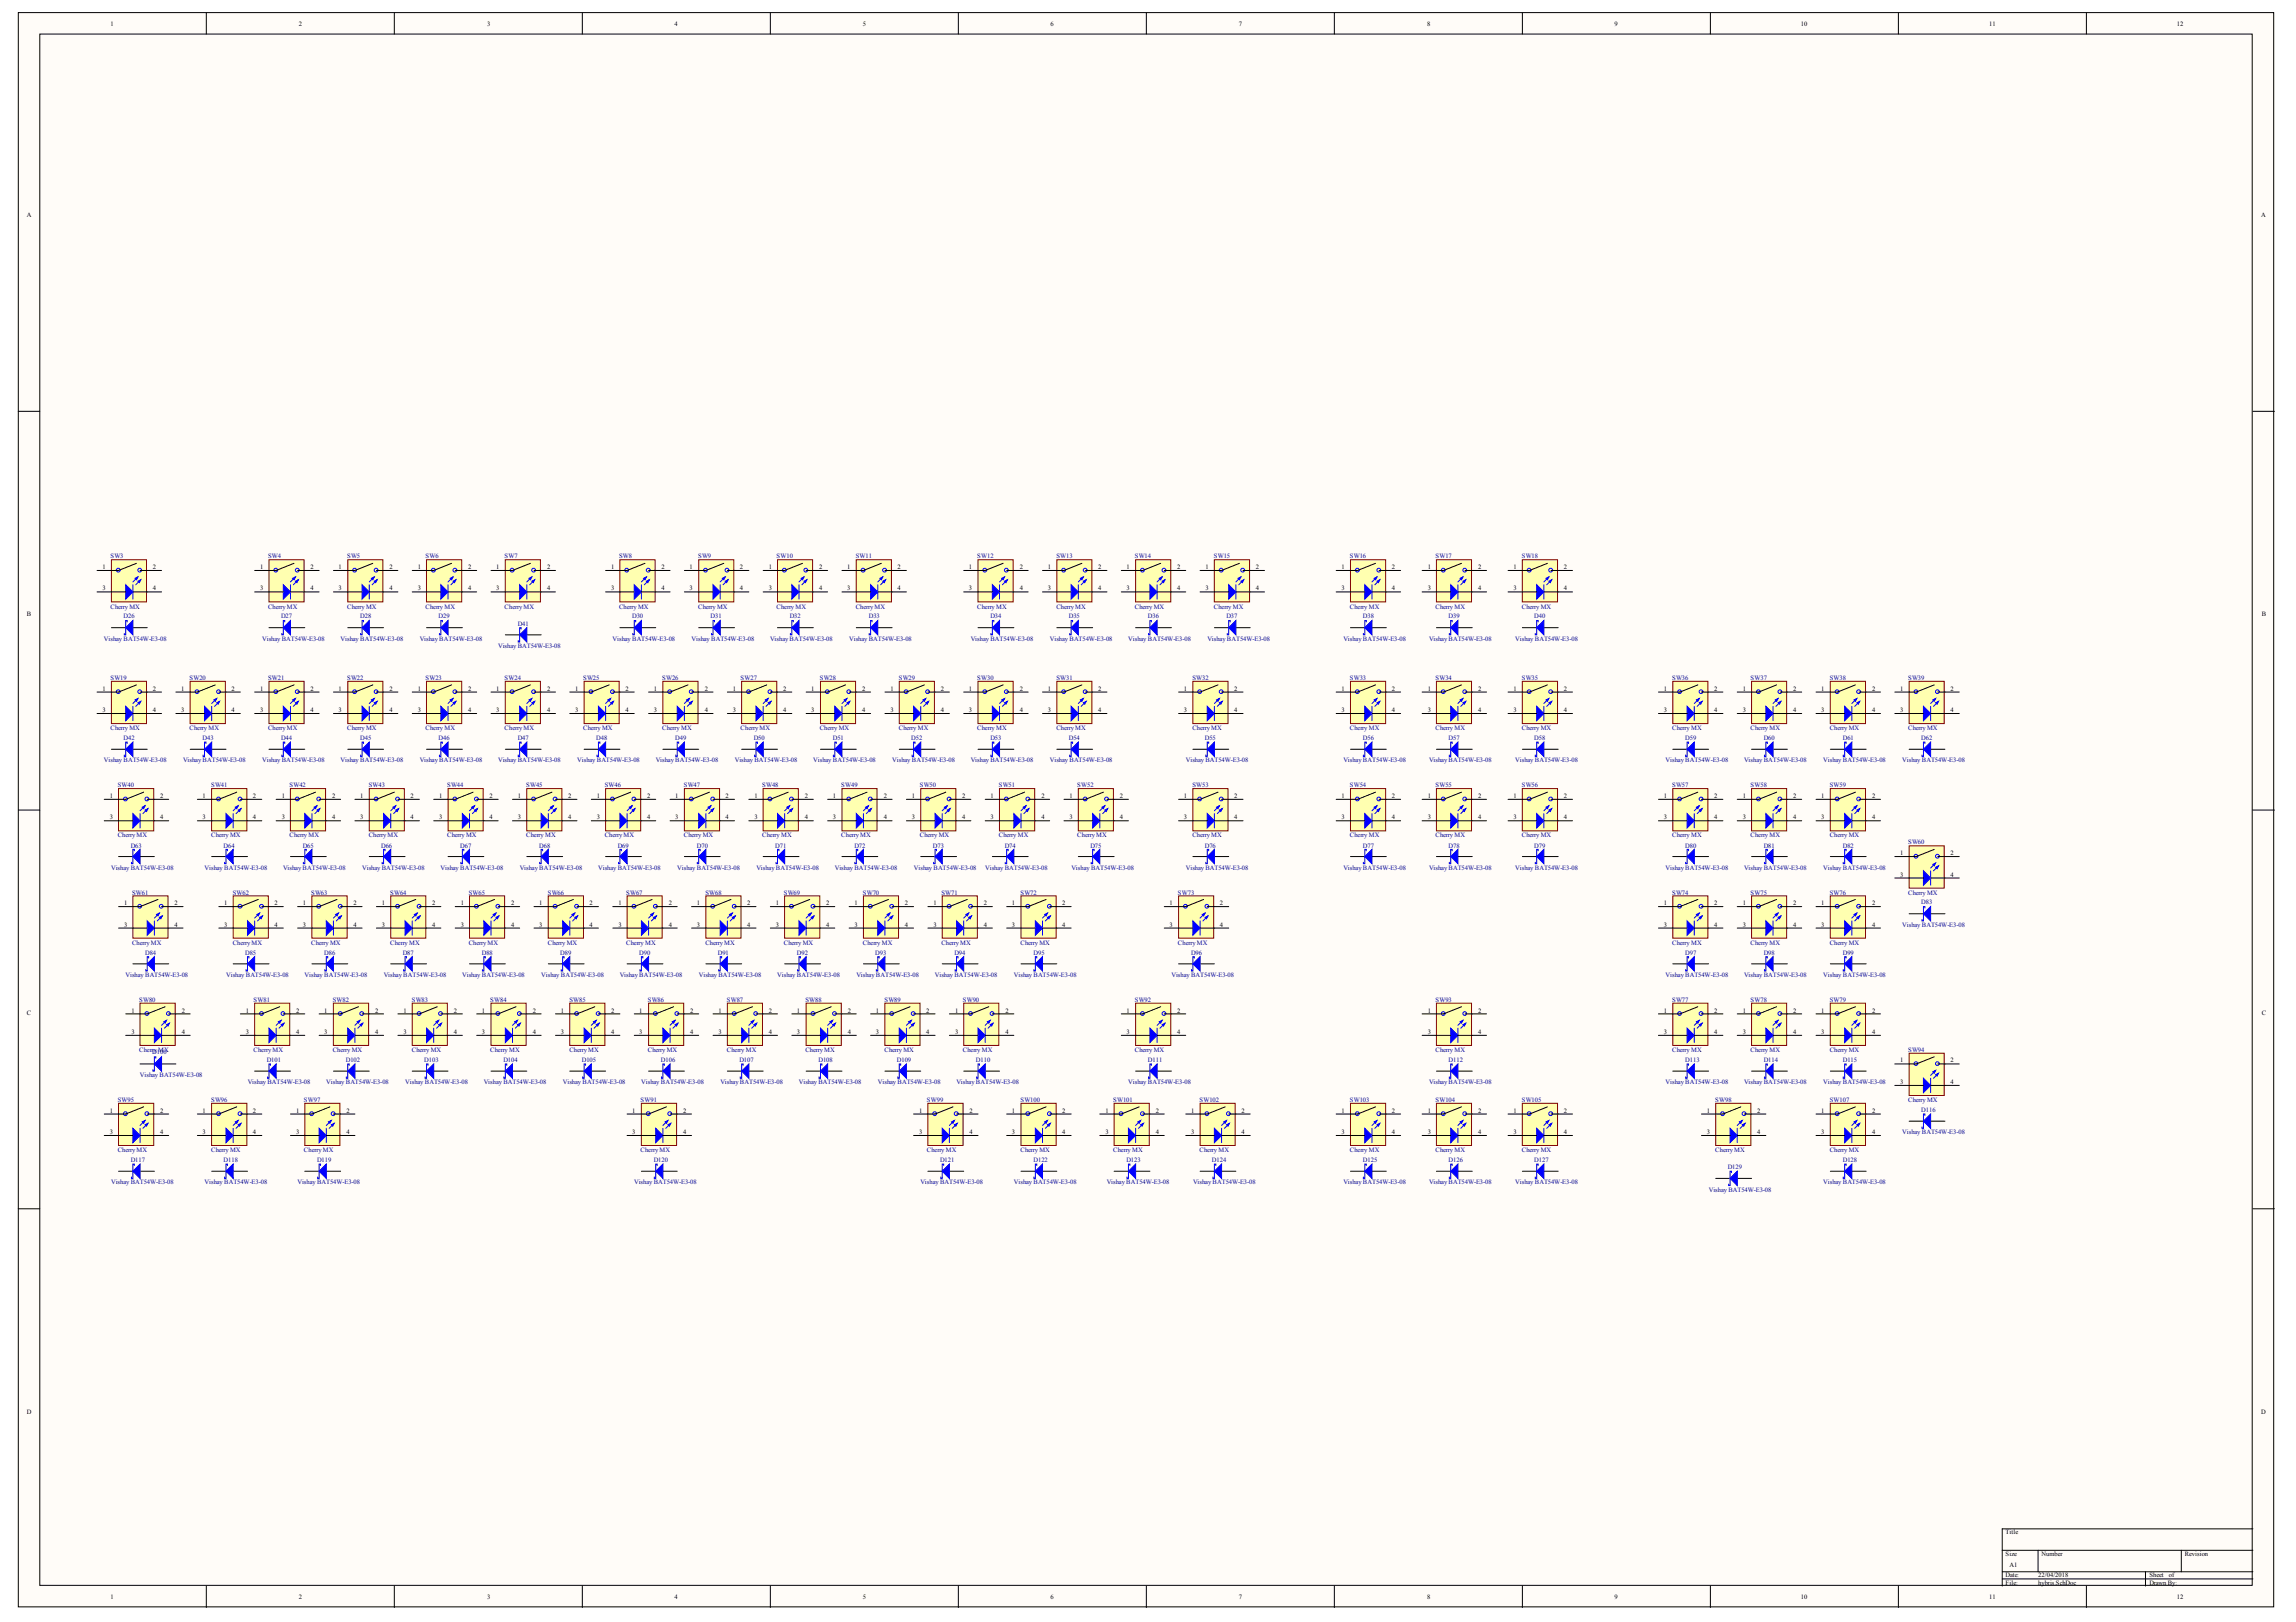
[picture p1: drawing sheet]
<svg xmlns="http://www.w3.org/2000/svg" width="297mm" height="210mm" viewBox="0 0 297 210" stroke-linecap="round" stroke-linejoin="round" font-family="sans-serif">
<defs><g id="words">
<g font-size=".8">
<text x="14.3" y="3.3">1</text>
<text x="38.6" y="3.3">2</text>
<text x="63" y="3.3">3</text>
<text x="87.3" y="3.3">4</text>
<text x="111.6" y="3.3">5</text>
<text x="135.9" y="3.3">6</text>
<text x="160.3" y="3.3">7</text>
<text x="184.6" y="3.3">8</text>
<text x="208.9" y="3.3">9</text>
<text x="233" y="3.3">10</text>
<text x="257.4" y="3.3">11</text>
<text x="281.6" y="3.3">12</text>
<text x="3.5" y="28.1">A</text>
<text x="292.5" y="28.1">A</text>
<text x="13.3" y="73.7">1</text>
<text x="13.3" y="76.4">3</text>
<text x="19.8" y="73.7">2</text>
<text x="19.8" y="76.4">4</text>
<text x="33.7" y="73.7">1</text>
<text x="33.7" y="76.4">3</text>
<text x="40.2" y="73.7">2</text>
<text x="40.2" y="76.4">4</text>
<text x="43.8" y="73.7">1</text>
<text x="43.8" y="76.4">3</text>
<text x="50.4" y="73.7">2</text>
<text x="50.4" y="76.4">4</text>
<text x="54" y="73.7">1</text>
<text x="54" y="76.4">3</text>
<text x="60.6" y="73.7">2</text>
<text x="60.6" y="76.4">4</text>
<text x="64.2" y="73.7">1</text>
<text x="64.2" y="76.4">3</text>
<text x="70.8" y="73.7">2</text>
<text x="70.8" y="76.4">4</text>
<text x="79.1" y="73.7">1</text>
<text x="79.1" y="76.4">3</text>
<text x="85.6" y="73.7">2</text>
<text x="85.6" y="76.4">4</text>
<text x="89.2" y="73.7">1</text>
<text x="89.2" y="76.4">3</text>
<text x="95.7" y="73.7">2</text>
<text x="95.7" y="76.4">4</text>
<text x="99.5" y="73.7">1</text>
<text x="99.5" y="76.4">3</text>
<text x="106" y="73.7">2</text>
<text x="106" y="76.4">4</text>
<text x="109.6" y="73.7">1</text>
<text x="109.6" y="76.4">3</text>
<text x="116.1" y="73.7">2</text>
<text x="116.1" y="76.4">4</text>
<text x="125.3" y="73.7">1</text>
<text x="125.3" y="76.4">3</text>
<text x="131.9" y="73.7">2</text>
<text x="131.9" y="76.4">4</text>
<text x="135.6" y="73.7">1</text>
<text x="135.6" y="76.4">3</text>
<text x="142.1" y="73.7">2</text>
<text x="142.1" y="76.4">4</text>
<text x="145.7" y="73.7">1</text>
<text x="145.7" y="76.4">3</text>
<text x="152.3" y="73.7">2</text>
<text x="152.3" y="76.4">4</text>
<text x="156" y="73.7">1</text>
<text x="156" y="76.4">3</text>
<text x="162.5" y="73.7">2</text>
<text x="162.5" y="76.4">4</text>
<text x="173.5" y="73.7">1</text>
<text x="173.5" y="76.4">3</text>
<text x="180.1" y="73.7">2</text>
<text x="180.1" y="76.4">4</text>
<text x="184.7" y="73.7">1</text>
<text x="184.7" y="76.4">3</text>
<text x="191.2" y="73.7">2</text>
<text x="191.2" y="76.4">4</text>
<text x="195.8" y="73.7">1</text>
<text x="195.8" y="76.4">3</text>
<text x="202.3" y="73.7">2</text>
<text x="202.3" y="76.4">4</text>
<text x="3.5" y="79.8">B</text>
<text x="292.6" y="79.8">B</text>
<text x="13.3" y="89.4">1</text>
<text x="19.8" y="89.4">2</text>
<text x="23.4" y="89.4">1</text>
<text x="29.9" y="89.4">2</text>
<text x="33.7" y="89.4">1</text>
<text x="40.2" y="89.4">2</text>
<text x="43.8" y="89.4">1</text>
<text x="50.4" y="89.4">2</text>
<text x="54" y="89.4">1</text>
<text x="60.6" y="89.4">2</text>
<text x="64.2" y="89.4">1</text>
<text x="70.8" y="89.4">2</text>
<text x="74.4" y="89.4">1</text>
<text x="80.9" y="89.4">2</text>
<text x="84.6" y="89.4">1</text>
<text x="91.2" y="89.4">2</text>
<text x="94.8" y="89.4">1</text>
<text x="101.3" y="89.4">2</text>
<text x="105" y="89.4">1</text>
<text x="111.6" y="89.4">2</text>
<text x="115.2" y="89.4">1</text>
<text x="121.7" y="89.4">2</text>
<text x="125.3" y="89.4">1</text>
<text x="131.9" y="89.4">2</text>
<text x="135.6" y="89.4">1</text>
<text x="142.1" y="89.4">2</text>
<text x="153.2" y="89.4">1</text>
<text x="159.7" y="89.4">2</text>
<text x="173.5" y="89.4">1</text>
<text x="180.1" y="89.4">2</text>
<text x="184.7" y="89.4">1</text>
<text x="191.2" y="89.4">2</text>
<text x="195.8" y="89.4">1</text>
<text x="202.3" y="89.4">2</text>
<text x="215.2" y="89.4">1</text>
<text x="221.7" y="89.4">2</text>
<text x="225.5" y="89.4">1</text>
<text x="232" y="89.4">2</text>
<text x="235.6" y="89.4">1</text>
<text x="242.2" y="89.4">2</text>
<text x="245.8" y="89.4">1</text>
<text x="252.4" y="89.4">2</text>
<text x="13.3" y="92.2">3</text>
<text x="19.8" y="92.2">4</text>
<text x="23.4" y="92.2">3</text>
<text x="29.9" y="92.2">4</text>
<text x="33.7" y="92.2">3</text>
<text x="40.2" y="92.2">4</text>
<text x="43.8" y="92.2">3</text>
<text x="50.4" y="92.2">4</text>
<text x="54" y="92.2">3</text>
<text x="60.6" y="92.2">4</text>
<text x="64.2" y="92.2">3</text>
<text x="70.8" y="92.2">4</text>
<text x="74.4" y="92.2">3</text>
<text x="80.9" y="92.2">4</text>
<text x="84.6" y="92.2">3</text>
<text x="91.2" y="92.2">4</text>
<text x="94.8" y="92.2">3</text>
<text x="101.3" y="92.2">4</text>
<text x="105" y="92.2">3</text>
<text x="111.6" y="92.2">4</text>
<text x="115.2" y="92.2">3</text>
<text x="121.7" y="92.2">4</text>
<text x="125.3" y="92.2">3</text>
<text x="131.9" y="92.2">4</text>
<text x="135.6" y="92.2">3</text>
<text x="142.1" y="92.2">4</text>
<text x="153.2" y="92.2">3</text>
<text x="159.7" y="92.2">4</text>
<text x="173.5" y="92.2">3</text>
<text x="180.1" y="92.2">4</text>
<text x="184.7" y="92.2">3</text>
<text x="191.2" y="92.2">4</text>
<text x="195.8" y="92.2">3</text>
<text x="202.3" y="92.2">4</text>
<text x="215.2" y="92.2">3</text>
<text x="221.7" y="92.2">4</text>
<text x="225.5" y="92.2">3</text>
<text x="232" y="92.2">4</text>
<text x="235.6" y="92.2">3</text>
<text x="242.2" y="92.2">4</text>
<text x="245.8" y="92.2">3</text>
<text x="252.4" y="92.2">4</text>
<text x="14.2" y="103.3">1</text>
<text x="14.2" y="106">3</text>
<text x="20.7" y="103.3">2</text>
<text x="20.7" y="106">4</text>
<text x="26.2" y="103.3">1</text>
<text x="26.2" y="106">3</text>
<text x="32.7" y="103.3">2</text>
<text x="32.7" y="106">4</text>
<text x="36.5" y="103.3">1</text>
<text x="36.5" y="106">3</text>
<text x="43" y="103.3">2</text>
<text x="43" y="106">4</text>
<text x="46.6" y="103.3">1</text>
<text x="46.6" y="106">3</text>
<text x="53.1" y="103.3">2</text>
<text x="53.1" y="106">4</text>
<text x="56.8" y="103.3">1</text>
<text x="56.8" y="106">3</text>
<text x="63.3" y="103.3">2</text>
<text x="63.3" y="106">4</text>
<text x="67" y="103.3">1</text>
<text x="67" y="106">3</text>
<text x="73.5" y="103.3">2</text>
<text x="73.5" y="106">4</text>
<text x="77.2" y="103.3">1</text>
<text x="77.2" y="106">3</text>
<text x="83.7" y="103.3">2</text>
<text x="83.7" y="106">4</text>
<text x="87.4" y="103.3">1</text>
<text x="87.4" y="106">3</text>
<text x="93.9" y="103.3">2</text>
<text x="93.9" y="106">4</text>
<text x="97.6" y="103.3">1</text>
<text x="97.6" y="106">3</text>
<text x="104.1" y="103.3">2</text>
<text x="104.1" y="106">4</text>
<text x="107.7" y="103.3">1</text>
<text x="107.7" y="106">3</text>
<text x="114.3" y="103.3">2</text>
<text x="114.3" y="106">4</text>
<text x="118" y="103.3">1</text>
<text x="118" y="106">3</text>
<text x="124.5" y="103.3">2</text>
<text x="124.5" y="106">4</text>
<text x="128.1" y="103.3">1</text>
<text x="128.1" y="106">3</text>
<text x="134.7" y="103.3">2</text>
<text x="134.7" y="106">4</text>
<text x="138.4" y="103.3">1</text>
<text x="138.4" y="106">3</text>
<text x="144.9" y="103.3">2</text>
<text x="144.9" y="106">4</text>
<text x="153.2" y="103.3">1</text>
<text x="153.2" y="106">3</text>
<text x="159.7" y="103.3">2</text>
<text x="159.7" y="106">4</text>
<text x="173.5" y="103.3">1</text>
<text x="173.5" y="106">3</text>
<text x="180.1" y="103.3">2</text>
<text x="180.1" y="106">4</text>
<text x="184.7" y="103.3">1</text>
<text x="184.7" y="106">3</text>
<text x="191.2" y="103.3">2</text>
<text x="191.2" y="106">4</text>
<text x="195.8" y="103.3">1</text>
<text x="195.8" y="106">3</text>
<text x="202.3" y="103.3">2</text>
<text x="202.3" y="106">4</text>
<text x="215.2" y="103.3">1</text>
<text x="215.2" y="106">3</text>
<text x="221.7" y="103.3">2</text>
<text x="221.7" y="106">4</text>
<text x="225.5" y="103.3">1</text>
<text x="225.5" y="106">3</text>
<text x="232" y="103.3">2</text>
<text x="232" y="106">4</text>
<text x="235.6" y="103.3">1</text>
<text x="235.6" y="106">3</text>
<text x="242.2" y="103.3">2</text>
<text x="242.2" y="106">4</text>
<text x="245.8" y="110.7">1</text>
<text x="245.8" y="113.5">3</text>
<text x="252.4" y="110.7">2</text>
<text x="252.4" y="113.5">4</text>
<text x="16.1" y="117.1">1</text>
<text x="16.1" y="119.9">3</text>
<text x="22.6" y="117.1">2</text>
<text x="22.6" y="119.9">4</text>
<text x="29" y="117.1">1</text>
<text x="29" y="119.9">3</text>
<text x="35.5" y="117.1">2</text>
<text x="35.5" y="119.9">4</text>
<text x="39.2" y="117.1">1</text>
<text x="39.2" y="119.9">3</text>
<text x="45.8" y="117.1">2</text>
<text x="45.8" y="119.9">4</text>
<text x="49.4" y="117.1">1</text>
<text x="49.4" y="119.9">3</text>
<text x="55.9" y="117.1">2</text>
<text x="55.9" y="119.9">4</text>
<text x="59.6" y="117.1">1</text>
<text x="59.6" y="119.9">3</text>
<text x="66.1" y="117.1">2</text>
<text x="66.1" y="119.9">4</text>
<text x="69.8" y="117.1">1</text>
<text x="69.8" y="119.9">3</text>
<text x="76.3" y="117.1">2</text>
<text x="76.3" y="119.9">4</text>
<text x="80" y="117.1">1</text>
<text x="80" y="119.9">3</text>
<text x="86.5" y="117.1">2</text>
<text x="86.5" y="119.9">4</text>
<text x="90.2" y="117.1">1</text>
<text x="90.2" y="119.9">3</text>
<text x="96.7" y="117.1">2</text>
<text x="96.7" y="119.9">4</text>
<text x="100.4" y="117.1">1</text>
<text x="100.4" y="119.9">3</text>
<text x="106.9" y="117.1">2</text>
<text x="106.9" y="119.9">4</text>
<text x="110.5" y="117.1">1</text>
<text x="110.5" y="119.9">3</text>
<text x="117" y="117.1">2</text>
<text x="117" y="119.9">4</text>
<text x="120.8" y="117.1">1</text>
<text x="120.8" y="119.9">3</text>
<text x="127.3" y="117.1">2</text>
<text x="127.3" y="119.9">4</text>
<text x="130.9" y="117.1">1</text>
<text x="130.9" y="119.9">3</text>
<text x="137.4" y="117.1">2</text>
<text x="137.4" y="119.9">4</text>
<text x="151.3" y="117.1">1</text>
<text x="151.3" y="119.9">3</text>
<text x="157.8" y="117.1">2</text>
<text x="157.8" y="119.9">4</text>
<text x="215.2" y="117.1">1</text>
<text x="215.2" y="119.9">3</text>
<text x="221.7" y="117.1">2</text>
<text x="221.7" y="119.9">4</text>
<text x="225.5" y="117.1">1</text>
<text x="225.5" y="119.9">3</text>
<text x="232" y="117.1">2</text>
<text x="232" y="119.9">4</text>
<text x="235.6" y="117.1">1</text>
<text x="235.6" y="119.9">3</text>
<text x="242.2" y="117.1">2</text>
<text x="242.2" y="119.9">4</text>
<text x="3.5" y="131.4">C</text>
<text x="17" y="131.1">1</text>
<text x="23.5" y="131.1">2</text>
<text x="31.8" y="131.1">1</text>
<text x="38.3" y="131.1">2</text>
<text x="41.9" y="131.1">1</text>
<text x="48.5" y="131.1">2</text>
<text x="52.2" y="131.1">1</text>
<text x="58.7" y="131.1">2</text>
<text x="62.3" y="131.1">1</text>
<text x="68.9" y="131.1">2</text>
<text x="72.6" y="131.1">1</text>
<text x="79.1" y="131.1">2</text>
<text x="82.7" y="131.1">1</text>
<text x="89.3" y="131.1">2</text>
<text x="92.9" y="131.1">1</text>
<text x="99.5" y="131.1">2</text>
<text x="103.1" y="131.1">1</text>
<text x="109.7" y="131.1">2</text>
<text x="113.3" y="131.1">1</text>
<text x="119.8" y="131.1">2</text>
<text x="123.6" y="131.1">1</text>
<text x="130.1" y="131.1">2</text>
<text x="145.7" y="131.1">1</text>
<text x="152.3" y="131.1">2</text>
<text x="184.7" y="131.1">1</text>
<text x="191.2" y="131.1">2</text>
<text x="215.2" y="131.1">1</text>
<text x="221.7" y="131.1">2</text>
<text x="225.5" y="131.1">1</text>
<text x="232" y="131.1">2</text>
<text x="235.6" y="131.1">1</text>
<text x="242.2" y="131.1">2</text>
<text x="292.6" y="131.4">C</text>
<text x="17" y="133.8">3</text>
<text x="23.5" y="133.8">4</text>
<text x="31.8" y="133.8">3</text>
<text x="38.3" y="133.8">4</text>
<text x="41.9" y="133.8">3</text>
<text x="48.5" y="133.8">4</text>
<text x="52.2" y="133.8">3</text>
<text x="58.7" y="133.8">4</text>
<text x="62.3" y="133.8">3</text>
<text x="68.9" y="133.8">4</text>
<text x="72.6" y="133.8">3</text>
<text x="79.1" y="133.8">4</text>
<text x="82.7" y="133.8">3</text>
<text x="89.3" y="133.8">4</text>
<text x="92.9" y="133.8">3</text>
<text x="99.5" y="133.8">4</text>
<text x="103.1" y="133.8">3</text>
<text x="109.7" y="133.8">4</text>
<text x="113.3" y="133.8">3</text>
<text x="119.8" y="133.8">4</text>
<text x="123.6" y="133.8">3</text>
<text x="130.1" y="133.8">4</text>
<text x="145.7" y="133.8">3</text>
<text x="152.3" y="133.8">4</text>
<text x="184.7" y="133.8">3</text>
<text x="191.2" y="133.8">4</text>
<text x="215.2" y="133.8">3</text>
<text x="221.7" y="133.8">4</text>
<text x="225.5" y="133.8">3</text>
<text x="232" y="133.8">4</text>
<text x="235.6" y="133.8">3</text>
<text x="242.2" y="133.8">4</text>
<text x="245.8" y="137.5">1</text>
<text x="252.4" y="137.5">2</text>
<text x="14.2" y="144">1</text>
<text x="20.7" y="144">2</text>
<text x="26.2" y="144">1</text>
<text x="32.7" y="144">2</text>
<text x="38.3" y="144">1</text>
<text x="44.8" y="144">2</text>
<text x="81.8" y="144">1</text>
<text x="88.4" y="144">2</text>
<text x="118.9" y="144">1</text>
<text x="125.4" y="144">2</text>
<text x="130.9" y="144">1</text>
<text x="137.4" y="144">2</text>
<text x="143" y="144">1</text>
<text x="149.5" y="144">2</text>
<text x="154.1" y="144">1</text>
<text x="160.6" y="144">2</text>
<text x="173.5" y="144">1</text>
<text x="180.1" y="144">2</text>
<text x="184.7" y="144">1</text>
<text x="191.2" y="144">2</text>
<text x="195.8" y="144">1</text>
<text x="202.3" y="144">2</text>
<text x="220.8" y="144">1</text>
<text x="227.3" y="144">2</text>
<text x="235.6" y="144">1</text>
<text x="242.2" y="144">2</text>
<text x="245.8" y="140.3">3</text>
<text x="252.4" y="140.3">4</text>
<text x="14.2" y="146.8">3</text>
<text x="20.7" y="146.8">4</text>
<text x="26.2" y="146.8">3</text>
<text x="32.7" y="146.8">4</text>
<text x="38.3" y="146.8">3</text>
<text x="44.8" y="146.8">4</text>
<text x="81.8" y="146.8">3</text>
<text x="88.4" y="146.8">4</text>
<text x="118.9" y="146.8">3</text>
<text x="125.4" y="146.8">4</text>
<text x="130.9" y="146.8">3</text>
<text x="137.4" y="146.8">4</text>
<text x="143" y="146.8">3</text>
<text x="149.5" y="146.8">4</text>
<text x="154.1" y="146.8">3</text>
<text x="160.6" y="146.8">4</text>
<text x="173.5" y="146.8">3</text>
<text x="180.1" y="146.8">4</text>
<text x="184.7" y="146.8">3</text>
<text x="191.2" y="146.8">4</text>
<text x="195.8" y="146.8">3</text>
<text x="202.3" y="146.8">4</text>
<text x="220.8" y="146.8">3</text>
<text x="227.3" y="146.8">4</text>
<text x="235.6" y="146.8">3</text>
<text x="242.2" y="146.8">4</text>
<text x="3.5" y="182.9">D</text>
<text x="292.5" y="182.9">D</text>
<text x="259.5" y="198.6">Title</text>
<text x="259.5" y="201.4">Size</text>
<text x="260" y="202.8">A1</text>
<text x="264.1" y="201.4">Number</text>
<text x="282.6" y="201.4">Revision</text>
<text x="14.3" y="206.9">1</text>
<text x="38.6" y="206.9">2</text>
<text x="63" y="206.9">3</text>
<text x="87.3" y="206.9">4</text>
<text x="111.6" y="206.9">5</text>
<text x="135.9" y="206.9">6</text>
<text x="160.3" y="206.9">7</text>
<text x="184.6" y="206.9">8</text>
<text x="208.9" y="206.9">9</text>
<text x="233" y="206.9">10</text>
<text x="257.4" y="206.9">11</text>
<text x="259.5" y="204.1">Date:</text>
<text x="259.5" y="205.1">File:</text>
<text x="263.7" y="204.1">22/04/2018</text>
<text x="263.7" y="205.1">hybris.SchDoc</text>
<text x="278.1" y="204.1">Sheet</text>
<text x="278.1" y="205.1">Drawn By:</text>
<text x="280.6" y="204.1">of</text>
<text x="281.6" y="206.9">12</text>
</g>
<g font-size=".8" fill="#000080">
<text x="14.3" y="72.2">SW3</text>
<text x="34.7" y="72.2">SW4</text>
<text x="44.9" y="72.2">SW5</text>
<text x="55.1" y="72.2">SW6</text>
<text x="65.3" y="72.2">SW7</text>
<text x="80.1" y="72.2">SW8</text>
<text x="90.3" y="72.2">SW9</text>
<text x="100.5" y="72.2">SW10</text>
<text x="110.7" y="72.2">SW11</text>
<text x="126.4" y="72.2">SW12</text>
<text x="136.7" y="72.2">SW13</text>
<text x="146.8" y="72.2">SW14</text>
<text x="157" y="72.2">SW15</text>
<text x="174.6" y="72.2">SW16</text>
<text x="185.7" y="72.2">SW17</text>
<text x="196.9" y="72.2">SW18</text>
<text x="13.4" y="82.9">Vishay BAT54W-E3-08</text>
<text x="14.3" y="78.8">Cherry MX</text>
<text x="16" y="80">D26</text>
<text x="33.9" y="82.9">Vishay BAT54W-E3-08</text>
<text x="34.7" y="78.8">Cherry MX</text>
<text x="36.4" y="80">D27</text>
<text x="44.1" y="82.9">Vishay BAT54W-E3-08</text>
<text x="44.9" y="78.8">Cherry MX</text>
<text x="46.6" y="80">D28</text>
<text x="54.3" y="82.9">Vishay BAT54W-E3-08</text>
<text x="55.1" y="78.8">Cherry MX</text>
<text x="56.7" y="80">D29</text>
<text x="64.4" y="83.8">Vishay BAT54W-E3-08</text>
<text x="65.3" y="78.8">Cherry MX</text>
<text x="67" y="81">D41</text>
<text x="79.2" y="82.9">Vishay BAT54W-E3-08</text>
<text x="80.1" y="78.8">Cherry MX</text>
<text x="81.8" y="80">D30</text>
<text x="89.5" y="82.9">Vishay BAT54W-E3-08</text>
<text x="90.3" y="78.8">Cherry MX</text>
<text x="91.9" y="80">D31</text>
<text x="99.6" y="82.9">Vishay BAT54W-E3-08</text>
<text x="100.5" y="78.8">Cherry MX</text>
<text x="102.2" y="80">D32</text>
<text x="109.9" y="82.9">Vishay BAT54W-E3-08</text>
<text x="110.7" y="78.8">Cherry MX</text>
<text x="112.4" y="80">D33</text>
<text x="125.6" y="82.9">Vishay BAT54W-E3-08</text>
<text x="126.4" y="78.8">Cherry MX</text>
<text x="128.1" y="80">D34</text>
<text x="135.8" y="82.9">Vishay BAT54W-E3-08</text>
<text x="136.7" y="78.8">Cherry MX</text>
<text x="138.3" y="80">D35</text>
<text x="146" y="82.9">Vishay BAT54W-E3-08</text>
<text x="146.8" y="78.8">Cherry MX</text>
<text x="148.5" y="80">D36</text>
<text x="156.2" y="82.9">Vishay BAT54W-E3-08</text>
<text x="157" y="78.8">Cherry MX</text>
<text x="158.7" y="80">D37</text>
<text x="173.8" y="82.9">Vishay BAT54W-E3-08</text>
<text x="174.6" y="78.8">Cherry MX</text>
<text x="176.3" y="80">D38</text>
<text x="184.9" y="82.9">Vishay BAT54W-E3-08</text>
<text x="185.7" y="78.8">Cherry MX</text>
<text x="187.4" y="80">D39</text>
<text x="196" y="82.9">Vishay BAT54W-E3-08</text>
<text x="196.9" y="78.8">Cherry MX</text>
<text x="198.5" y="80">D40</text>
<text x="14.3" y="88">SW19</text>
<text x="24.5" y="88">SW20</text>
<text x="34.7" y="88">SW21</text>
<text x="44.9" y="88">SW22</text>
<text x="55.1" y="88">SW23</text>
<text x="65.3" y="88">SW24</text>
<text x="75.4" y="88">SW25</text>
<text x="85.7" y="88">SW26</text>
<text x="95.8" y="88">SW27</text>
<text x="106.1" y="88">SW28</text>
<text x="116.3" y="88">SW29</text>
<text x="126.4" y="88">SW30</text>
<text x="136.7" y="88">SW31</text>
<text x="154.3" y="88">SW32</text>
<text x="174.6" y="88">SW33</text>
<text x="185.7" y="88">SW34</text>
<text x="196.9" y="88">SW35</text>
<text x="216.3" y="88">SW36</text>
<text x="226.5" y="88">SW37</text>
<text x="236.7" y="88">SW38</text>
<text x="246.9" y="88">SW39</text>
<text x="14.3" y="94.5">Cherry MX</text>
<text x="16" y="95.7">D42</text>
<text x="24.5" y="94.5">Cherry MX</text>
<text x="26.2" y="95.7">D43</text>
<text x="34.7" y="94.5">Cherry MX</text>
<text x="36.4" y="95.7">D44</text>
<text x="44.9" y="94.5">Cherry MX</text>
<text x="46.6" y="95.7">D45</text>
<text x="55.1" y="94.5">Cherry MX</text>
<text x="56.7" y="95.7">D46</text>
<text x="65.3" y="94.5">Cherry MX</text>
<text x="67" y="95.7">D47</text>
<text x="75.4" y="94.5">Cherry MX</text>
<text x="77.1" y="95.7">D48</text>
<text x="85.7" y="94.5">Cherry MX</text>
<text x="87.4" y="95.7">D49</text>
<text x="95.8" y="94.5">Cherry MX</text>
<text x="97.5" y="95.7">D50</text>
<text x="106.1" y="94.5">Cherry MX</text>
<text x="107.7" y="95.7">D51</text>
<text x="116.3" y="94.5">Cherry MX</text>
<text x="117.9" y="95.7">D52</text>
<text x="126.4" y="94.5">Cherry MX</text>
<text x="128.1" y="95.7">D53</text>
<text x="136.7" y="94.5">Cherry MX</text>
<text x="138.3" y="95.7">D54</text>
<text x="154.3" y="94.5">Cherry MX</text>
<text x="155.9" y="95.7">D55</text>
<text x="174.6" y="94.5">Cherry MX</text>
<text x="176.3" y="95.7">D56</text>
<text x="185.7" y="94.5">Cherry MX</text>
<text x="187.4" y="95.7">D57</text>
<text x="196.9" y="94.5">Cherry MX</text>
<text x="198.5" y="95.7">D58</text>
<text x="216.3" y="94.5">Cherry MX</text>
<text x="218" y="95.7">D59</text>
<text x="226.5" y="94.5">Cherry MX</text>
<text x="228.2" y="95.7">D60</text>
<text x="236.7" y="94.5">Cherry MX</text>
<text x="238.4" y="95.7">D61</text>
<text x="246.9" y="94.5">Cherry MX</text>
<text x="248.6" y="95.7">D62</text>
<text x="13.4" y="98.6">Vishay BAT54W-E3-08</text>
<text x="15.2" y="101.9">SW40</text>
<text x="23.7" y="98.6">Vishay BAT54W-E3-08</text>
<text x="27.3" y="101.9">SW41</text>
<text x="33.9" y="98.6">Vishay BAT54W-E3-08</text>
<text x="37.5" y="101.9">SW42</text>
<text x="44.1" y="98.6">Vishay BAT54W-E3-08</text>
<text x="47.7" y="101.9">SW43</text>
<text x="54.3" y="98.6">Vishay BAT54W-E3-08</text>
<text x="57.8" y="101.9">SW44</text>
<text x="64.4" y="98.6">Vishay BAT54W-E3-08</text>
<text x="68.1" y="101.9">SW45</text>
<text x="74.7" y="98.6">Vishay BAT54W-E3-08</text>
<text x="78.2" y="101.9">SW46</text>
<text x="84.8" y="98.6">Vishay BAT54W-E3-08</text>
<text x="88.5" y="101.9">SW47</text>
<text x="95.1" y="98.6">Vishay BAT54W-E3-08</text>
<text x="98.6" y="101.9">SW48</text>
<text x="105.2" y="98.6">Vishay BAT54W-E3-08</text>
<text x="108.8" y="101.9">SW49</text>
<text x="115.4" y="98.6">Vishay BAT54W-E3-08</text>
<text x="119" y="101.9">SW50</text>
<text x="125.6" y="98.6">Vishay BAT54W-E3-08</text>
<text x="129.2" y="101.9">SW51</text>
<text x="135.8" y="98.6">Vishay BAT54W-E3-08</text>
<text x="139.4" y="101.9">SW52</text>
<text x="153.4" y="98.6">Vishay BAT54W-E3-08</text>
<text x="154.3" y="101.9">SW53</text>
<text x="173.8" y="98.6">Vishay BAT54W-E3-08</text>
<text x="174.6" y="101.9">SW54</text>
<text x="184.9" y="98.6">Vishay BAT54W-E3-08</text>
<text x="185.7" y="101.9">SW55</text>
<text x="196" y="98.6">Vishay BAT54W-E3-08</text>
<text x="196.9" y="101.9">SW56</text>
<text x="215.5" y="98.6">Vishay BAT54W-E3-08</text>
<text x="216.3" y="101.9">SW57</text>
<text x="225.6" y="98.6">Vishay BAT54W-E3-08</text>
<text x="226.5" y="101.9">SW58</text>
<text x="235.9" y="98.6">Vishay BAT54W-E3-08</text>
<text x="236.7" y="101.9">SW59</text>
<text x="246.1" y="98.6">Vishay BAT54W-E3-08</text>
<text x="14.4" y="112.6">Vishay BAT54W-E3-08</text>
<text x="15.2" y="108.3">Cherry MX</text>
<text x="16.9" y="109.7">D63</text>
<text x="26.5" y="112.6">Vishay BAT54W-E3-08</text>
<text x="27.3" y="108.3">Cherry MX</text>
<text x="28.9" y="109.7">D64</text>
<text x="36.6" y="112.6">Vishay BAT54W-E3-08</text>
<text x="37.5" y="108.3">Cherry MX</text>
<text x="39.2" y="109.7">D65</text>
<text x="46.9" y="112.6">Vishay BAT54W-E3-08</text>
<text x="47.7" y="108.3">Cherry MX</text>
<text x="49.3" y="109.7">D66</text>
<text x="57" y="112.6">Vishay BAT54W-E3-08</text>
<text x="57.8" y="108.3">Cherry MX</text>
<text x="59.5" y="109.7">D67</text>
<text x="67.2" y="112.6">Vishay BAT54W-E3-08</text>
<text x="68.1" y="108.3">Cherry MX</text>
<text x="69.8" y="109.7">D68</text>
<text x="77.4" y="112.6">Vishay BAT54W-E3-08</text>
<text x="78.2" y="108.3">Cherry MX</text>
<text x="79.9" y="109.7">D69</text>
<text x="87.6" y="112.6">Vishay BAT54W-E3-08</text>
<text x="88.5" y="108.3">Cherry MX</text>
<text x="90.2" y="109.7">D70</text>
<text x="97.8" y="112.6">Vishay BAT54W-E3-08</text>
<text x="98.6" y="108.3">Cherry MX</text>
<text x="100.3" y="109.7">D71</text>
<text x="108" y="112.6">Vishay BAT54W-E3-08</text>
<text x="108.8" y="108.3">Cherry MX</text>
<text x="110.5" y="109.7">D72</text>
<text x="118.2" y="112.6">Vishay BAT54W-E3-08</text>
<text x="119" y="108.3">Cherry MX</text>
<text x="120.7" y="109.7">D73</text>
<text x="127.4" y="112.6">Vishay BAT54W-E3-08</text>
<text x="129.2" y="108.3">Cherry MX</text>
<text x="130" y="109.7">D74</text>
<text x="138.6" y="112.6">Vishay BAT54W-E3-08</text>
<text x="139.4" y="108.3">Cherry MX</text>
<text x="141.1" y="109.7">D75</text>
<text x="153.4" y="112.6">Vishay BAT54W-E3-08</text>
<text x="154.3" y="108.3">Cherry MX</text>
<text x="155.9" y="109.7">D76</text>
<text x="173.8" y="112.6">Vishay BAT54W-E3-08</text>
<text x="174.6" y="108.3">Cherry MX</text>
<text x="176.3" y="109.7">D77</text>
<text x="184.9" y="112.6">Vishay BAT54W-E3-08</text>
<text x="185.7" y="108.3">Cherry MX</text>
<text x="187.4" y="109.7">D78</text>
<text x="196" y="112.6">Vishay BAT54W-E3-08</text>
<text x="196.9" y="108.3">Cherry MX</text>
<text x="198.5" y="109.7">D79</text>
<text x="215.5" y="112.6">Vishay BAT54W-E3-08</text>
<text x="216.3" y="108.3">Cherry MX</text>
<text x="218" y="109.7">D80</text>
<text x="225.6" y="112.6">Vishay BAT54W-E3-08</text>
<text x="226.5" y="108.3">Cherry MX</text>
<text x="228.2" y="109.7">D81</text>
<text x="235.9" y="112.6">Vishay BAT54W-E3-08</text>
<text x="236.7" y="108.3">Cherry MX</text>
<text x="238.4" y="109.7">D82</text>
<text x="246.9" y="109.3">SW60</text>
<text x="17.1" y="115.8">SW61</text>
<text x="30.1" y="115.8">SW62</text>
<text x="40.3" y="115.8">SW63</text>
<text x="50.5" y="115.8">SW64</text>
<text x="60.6" y="115.8">SW65</text>
<text x="70.9" y="115.8">SW66</text>
<text x="81" y="115.8">SW67</text>
<text x="91.3" y="115.8">SW68</text>
<text x="101.4" y="115.8">SW69</text>
<text x="111.6" y="115.8">SW70</text>
<text x="121.8" y="115.8">SW71</text>
<text x="132" y="115.8">SW72</text>
<text x="152.4" y="115.8">SW73</text>
<text x="216.3" y="115.8">SW74</text>
<text x="226.5" y="115.8">SW75</text>
<text x="236.7" y="115.8">SW76</text>
<text x="246.1" y="119.9">Vishay BAT54W-E3-08</text>
<text x="246.9" y="115.8">Cherry MX</text>
<text x="248.6" y="117">D83</text>
<text x="17.1" y="122.3">Cherry MX</text>
<text x="18.8" y="123.5">D84</text>
<text x="30.1" y="122.3">Cherry MX</text>
<text x="31.7" y="123.5">D85</text>
<text x="40.3" y="122.3">Cherry MX</text>
<text x="41.9" y="123.5">D86</text>
<text x="50.5" y="122.3">Cherry MX</text>
<text x="52.1" y="123.5">D87</text>
<text x="60.6" y="122.3">Cherry MX</text>
<text x="62.3" y="123.5">D88</text>
<text x="70.9" y="122.3">Cherry MX</text>
<text x="72.5" y="123.5">D89</text>
<text x="81" y="122.3">Cherry MX</text>
<text x="82.7" y="123.5">D90</text>
<text x="91.3" y="122.3">Cherry MX</text>
<text x="92.9" y="123.5">D91</text>
<text x="101.4" y="122.3">Cherry MX</text>
<text x="103.1" y="123.5">D92</text>
<text x="111.6" y="122.3">Cherry MX</text>
<text x="113.2" y="123.5">D93</text>
<text x="121.8" y="122.3">Cherry MX</text>
<text x="123.5" y="123.5">D94</text>
<text x="132" y="122.3">Cherry MX</text>
<text x="133.7" y="123.5">D95</text>
<text x="152.4" y="122.3">Cherry MX</text>
<text x="154.1" y="123.5">D96</text>
<text x="216.3" y="122.3">Cherry MX</text>
<text x="218" y="123.5">D97</text>
<text x="226.5" y="122.3">Cherry MX</text>
<text x="228.2" y="123.5">D98</text>
<text x="236.7" y="122.3">Cherry MX</text>
<text x="238.4" y="123.5">D99</text>
<text x="16.2" y="126.4">Vishay BAT54W-E3-08</text>
<text x="18" y="129.6">SW80</text>
<text x="29.3" y="126.4">Vishay BAT54W-E3-08</text>
<text x="32.8" y="129.6">SW81</text>
<text x="39.4" y="126.4">Vishay BAT54W-E3-08</text>
<text x="43" y="129.6">SW82</text>
<text x="49.6" y="126.4">Vishay BAT54W-E3-08</text>
<text x="53.3" y="129.6">SW83</text>
<text x="59.8" y="126.4">Vishay BAT54W-E3-08</text>
<text x="63.4" y="129.6">SW84</text>
<text x="70" y="126.4">Vishay BAT54W-E3-08</text>
<text x="73.7" y="129.6">SW85</text>
<text x="80.2" y="126.4">Vishay BAT54W-E3-08</text>
<text x="83.8" y="129.6">SW86</text>
<text x="90.4" y="126.4">Vishay BAT54W-E3-08</text>
<text x="94" y="129.6">SW87</text>
<text x="100.6" y="126.4">Vishay BAT54W-E3-08</text>
<text x="104.2" y="129.6">SW88</text>
<text x="110.8" y="126.4">Vishay BAT54W-E3-08</text>
<text x="114.4" y="129.6">SW89</text>
<text x="120.9" y="126.4">Vishay BAT54W-E3-08</text>
<text x="124.6" y="129.6">SW90</text>
<text x="131.2" y="126.4">Vishay BAT54W-E3-08</text>
<text x="146.8" y="129.6">SW92</text>
<text x="151.6" y="126.4">Vishay BAT54W-E3-08</text>
<text x="185.7" y="129.6">SW93</text>
<text x="215.5" y="126.4">Vishay BAT54W-E3-08</text>
<text x="216.3" y="129.6">SW77</text>
<text x="225.6" y="126.4">Vishay BAT54W-E3-08</text>
<text x="226.5" y="129.6">SW78</text>
<text x="235.9" y="126.4">Vishay BAT54W-E3-08</text>
<text x="236.7" y="129.6">SW79</text>
<text x="18" y="136.1">Cherry MX</text>
<text x="19.7" y="136.5">D100</text>
<text x="32.8" y="136.1">Cherry MX</text>
<text x="34.5" y="137.4">D101</text>
<text x="43" y="136.1">Cherry MX</text>
<text x="44.7" y="137.4">D102</text>
<text x="53.3" y="136.1">Cherry MX</text>
<text x="54.9" y="137.4">D103</text>
<text x="63.4" y="136.1">Cherry MX</text>
<text x="65.1" y="137.4">D104</text>
<text x="73.7" y="136.1">Cherry MX</text>
<text x="75.3" y="137.4">D105</text>
<text x="83.8" y="136.1">Cherry MX</text>
<text x="85.5" y="137.4">D106</text>
<text x="94" y="136.1">Cherry MX</text>
<text x="95.7" y="137.4">D107</text>
<text x="104.2" y="136.1">Cherry MX</text>
<text x="105.9" y="137.4">D108</text>
<text x="114.4" y="136.1">Cherry MX</text>
<text x="116" y="137.4">D109</text>
<text x="124.6" y="136.1">Cherry MX</text>
<text x="126.3" y="137.4">D110</text>
<text x="146.8" y="136.1">Cherry MX</text>
<text x="148.5" y="137.4">D111</text>
<text x="185.7" y="136.1">Cherry MX</text>
<text x="187.4" y="137.4">D112</text>
<text x="216.3" y="136.1">Cherry MX</text>
<text x="218" y="137.4">D113</text>
<text x="226.5" y="136.1">Cherry MX</text>
<text x="228.2" y="137.4">D114</text>
<text x="236.7" y="136.1">Cherry MX</text>
<text x="238.4" y="137.4">D115</text>
<text x="246.9" y="136.1">SW94</text>
<text x="15.2" y="142.6">SW95</text>
<text x="18.1" y="139.3">Vishay BAT54W-E3-08</text>
<text x="27.3" y="142.6">SW96</text>
<text x="32.1" y="140.3">Vishay BAT54W-E3-08</text>
<text x="39.3" y="142.6">SW97</text>
<text x="42.2" y="140.3">Vishay BAT54W-E3-08</text>
<text x="52.4" y="140.3">Vishay BAT54W-E3-08</text>
<text x="62.6" y="140.3">Vishay BAT54W-E3-08</text>
<text x="72.8" y="140.3">Vishay BAT54W-E3-08</text>
<text x="82.9" y="142.6">SW91</text>
<text x="83" y="140.3">Vishay BAT54W-E3-08</text>
<text x="93.2" y="140.3">Vishay BAT54W-E3-08</text>
<text x="103.3" y="140.3">Vishay BAT54W-E3-08</text>
<text x="113.6" y="140.3">Vishay BAT54W-E3-08</text>
<text x="119.9" y="142.6">SW99</text>
<text x="123.7" y="140.3">Vishay BAT54W-E3-08</text>
<text x="132" y="142.6">SW100</text>
<text x="144" y="142.6">SW101</text>
<text x="146" y="140.3">Vishay BAT54W-E3-08</text>
<text x="155.2" y="142.6">SW102</text>
<text x="174.6" y="142.6">SW103</text>
<text x="184.9" y="140.3">Vishay BAT54W-E3-08</text>
<text x="185.7" y="142.6">SW104</text>
<text x="196.9" y="142.6">SW105</text>
<text x="215.5" y="140.3">Vishay BAT54W-E3-08</text>
<text x="221.9" y="142.6">SW98</text>
<text x="225.6" y="140.3">Vishay BAT54W-E3-08</text>
<text x="235.9" y="140.3">Vishay BAT54W-E3-08</text>
<text x="236.7" y="142.6">SW107</text>
<text x="246.9" y="142.6">Cherry MX</text>
<text x="248.6" y="143.9">D116</text>
<text x="15.2" y="149.1">Cherry MX</text>
<text x="27.3" y="149.1">Cherry MX</text>
<text x="39.3" y="149.1">Cherry MX</text>
<text x="82.9" y="149.1">Cherry MX</text>
<text x="119.9" y="149.1">Cherry MX</text>
<text x="132" y="149.1">Cherry MX</text>
<text x="144" y="149.1">Cherry MX</text>
<text x="155.2" y="149.1">Cherry MX</text>
<text x="174.6" y="149.1">Cherry MX</text>
<text x="185.7" y="149.1">Cherry MX</text>
<text x="196.9" y="149.1">Cherry MX</text>
<text x="221.9" y="149.1">Cherry MX</text>
<text x="236.7" y="149.1">Cherry MX</text>
<text x="246.1" y="146.8">Vishay BAT54W-E3-08</text>
<text x="14.4" y="153.3">Vishay BAT54W-E3-08</text>
<text x="16.9" y="150.4">D117</text>
<text x="26.5" y="153.3">Vishay BAT54W-E3-08</text>
<text x="28.9" y="150.4">D118</text>
<text x="38.5" y="153.3">Vishay BAT54W-E3-08</text>
<text x="41" y="150.4">D119</text>
<text x="82" y="153.3">Vishay BAT54W-E3-08</text>
<text x="84.6" y="150.4">D120</text>
<text x="119.1" y="153.3">Vishay BAT54W-E3-08</text>
<text x="121.6" y="150.4">D121</text>
<text x="131.2" y="153.3">Vishay BAT54W-E3-08</text>
<text x="133.7" y="150.4">D122</text>
<text x="143.2" y="153.3">Vishay BAT54W-E3-08</text>
<text x="145.7" y="150.4">D123</text>
<text x="154.3" y="153.3">Vishay BAT54W-E3-08</text>
<text x="156.8" y="150.4">D124</text>
<text x="173.8" y="153.3">Vishay BAT54W-E3-08</text>
<text x="176.3" y="150.4">D125</text>
<text x="184.9" y="153.3">Vishay BAT54W-E3-08</text>
<text x="187.4" y="150.4">D126</text>
<text x="196" y="153.3">Vishay BAT54W-E3-08</text>
<text x="198.5" y="150.4">D127</text>
<text x="221.1" y="154.2">Vishay BAT54W-E3-08</text>
<text x="223.5" y="151.3">D129</text>
<text x="235.9" y="153.3">Vishay BAT54W-E3-08</text>
<text x="238.4" y="150.4">D128</text>
</g>
</g></defs>
<g fill="#fffcf8" stroke="#000" stroke-width=".13">
<path d="M2.4 1.6h291.8v206.3h-291.8z"/>
<path d="M5.1 4.4h286.3v200.8h-286.3z"/>
</g>
<g fill="none" stroke="#000" stroke-width=".13">
<path d="M26.7 1.6v2.8M51 1.6v2.8M75.3 1.6v2.8M99.7 1.6v2.8M124 1.6v2.8M148.3 1.6v2.8M172.6 1.6v2.8M197 1.6v2.8M221.3 1.6v2.8M245.6 1.6v2.8M269.9 1.6v2.8M2.4 53.2h2.7"/>
<path d="M291.5 53.2h2.7M2.4 104.8h2.7M291.5 104.8h2.7M2.4 156.4h2.7M291.5 156.4h2.7M291.5 197.8h-32.5v7.5M26.7 205.3v2.7M51 205.3v2.7M75.3 205.3v2.7M99.7 205.3v2.7M124 205.3v2.7M148.3 205.3v2.7"/>
<path d="M172.6 205.3v2.7M197 205.3v2.7M221.3 205.3v2.7M245.6 205.3v2.7M259 200.6h32.5M259 203.4h32.5M259 204.3h32.5M263.7 200.6v2.8M269.9 205.3v2.7M277.6 203.4v1.9M282.2 200.6v2.8"/>
</g>
<path d="M14.4 72.4h4.6v5.5h-4.6z" fill="#ffffb0" stroke="#800000" stroke-width=".13"/>
<path d="M12.6 76.6h3.7M17.2 76.6h3.7M17.7 72.9l-2.4 .9h-2.7M18.1 73.8h2.8" fill="none" stroke="#000" stroke-width=".13"/>
<g fill="none" stroke="#00f" stroke-width=".13">
<path d="M17.2 75.7v1.8M17.8 74.7l-.6 .6M18.2 75l-.6 .7"/>
<circle cx="15.3" cy="73.8" r=".25"/>
<circle cx="18.1" cy="73.8" r=".24"/>
</g>
<g fill="#00f" stroke="#00f" stroke-width=".13">
<path d="M16.3 75.7l.9 .9-.9 .9z"/>
<path d="M17.8 75.2l.4-.2-.2 .4z"/>
<path d="M17.5 74.8l.3-.1-.1 .3z"/>
</g>
<path d="M90.4 72.4h4.5v5.5h-4.5z" fill="#ffffb0" stroke="#800000" stroke-width=".13"/>
<path d="M88.5 76.6h3.7M93.2 76.6h3.7M93.6 72.9l-2.3 .9h-2.8M94.1 73.8h2.8" fill="none" stroke="#000" stroke-width=".13"/>
<g fill="none" stroke="#00f" stroke-width=".13">
<path d="M93.2 75.7v1.8M93.8 74.7l-.6 .6M94.2 75l-.7 .7"/>
<circle cx="91.3" cy="73.8" r=".24"/>
<circle cx="94.1" cy="73.8" r=".25"/>
</g>
<g fill="#00f" stroke="#00f" stroke-width=".13">
<path d="M92.2 75.7l1 .9-1 .9z"/>
<path d="M93.8 75.2l.4-.2-.2 .4z"/>
<path d="M93.5 74.8l.3-.1-.2 .3z"/>
</g>
<path d="M55.2 72.4h4.5v5.5h-4.5z" fill="#ffffb0" stroke="#800000" stroke-width=".13"/>
<path d="M53.3 76.6h3.7M58 76.6h3.7M58.4 72.9l-2.3 .9h-2.8M58.9 73.8h2.8" fill="none" stroke="#000" stroke-width=".13"/>
<g fill="none" stroke="#00f" stroke-width=".13">
<path d="M58 75.7v1.8M58.6 74.7l-.6 .6M59 75l-.7 .7"/>
<circle cx="56.1" cy="73.8" r=".25"/>
<circle cx="58.8" cy="73.8" r=".25"/>
</g>
<g fill="#00f" stroke="#00f" stroke-width=".13">
<path d="M57 75.7l1 .9-1 .9z"/>
<path d="M58.6 75.2l.4-.2-.2 .4z"/>
<path d="M58.2 74.8l.4-.1-.2 .3z"/>
</g>
<path d="M34.8 72.4h4.5v5.5h-4.5z" fill="#ffffb0" stroke="#800000" stroke-width=".13"/>
<path d="M32.9 76.6h3.8M37.6 76.6h3.7M38 72.9l-2.3 .9h-2.8M38.5 73.8h2.8" fill="none" stroke="#000" stroke-width=".13"/>
<g fill="none" stroke="#00f" stroke-width=".13">
<path d="M37.6 75.7v1.8M38.2 74.7l-.6 .6M38.6 75l-.7 .7"/>
<circle cx="35.7" cy="73.8" r=".24"/>
<circle cx="38.5" cy="73.8" r=".25"/>
</g>
<g fill="#00f" stroke="#00f" stroke-width=".13">
<path d="M36.7 75.7l.9 .9-.9 .9z"/>
<path d="M38.2 75.2l.4-.2-.2 .4z"/>
<path d="M37.9 74.8l.3-.1-.2 .3z"/>
</g>
<path d="M80.2 72.4h4.6v5.5h-4.6z" fill="#ffffb0" stroke="#800000" stroke-width=".13"/>
<path d="M78.3 76.6h3.8M83 76.6h3.7M83.4 72.9l-2.3 .9h-2.8M83.9 73.8h2.8" fill="none" stroke="#000" stroke-width=".13"/>
<g fill="none" stroke="#00f" stroke-width=".13">
<path d="M83 75.7v1.8M83.6 74.7l-.6 .6M84 75l-.6 .7"/>
<circle cx="81.1" cy="73.8" r=".25"/>
<circle cx="83.9" cy="73.8" r=".25"/>
</g>
<g fill="#00f" stroke="#00f" stroke-width=".13">
<path d="M82.1 75.7l.9 .9-.9 .9z"/>
<path d="M83.6 75.2l.4-.2-.2 .4z"/>
<path d="M83.3 74.8l.3-.1-.2 .3z"/>
</g>
<path d="M65.4 72.4h4.5v5.5h-4.5z" fill="#ffffb0" stroke="#800000" stroke-width=".13"/>
<path d="M63.5 76.6h3.7M68.2 76.6h3.7M68.6 72.9l-2.3 .9h-2.8M69.1 73.8h2.8" fill="none" stroke="#000" stroke-width=".13"/>
<g fill="none" stroke="#00f" stroke-width=".13">
<path d="M68.2 75.7v1.8M68.8 74.7l-.6 .6M69.2 75l-.7 .7"/>
<circle cx="66.3" cy="73.8" r=".25"/>
<circle cx="69" cy="73.8" r=".25"/>
</g>
<g fill="#00f" stroke="#00f" stroke-width=".13">
<path d="M67.2 75.7l1 .9-1 .9z"/>
<path d="M68.8 75.2l.4-.2-.2 .4z"/>
<path d="M68.4 74.8l.4-.1-.2 .3z"/>
</g>
<path d="M100.6 72.4h4.5v5.5h-4.5z" fill="#ffffb0" stroke="#800000" stroke-width=".13"/>
<path d="M98.7 76.6h3.7M103.4 76.6h3.7M103.8 72.9l-2.3 .9h-2.8M104.3 73.8h2.8" fill="none" stroke="#000" stroke-width=".13"/>
<g fill="none" stroke="#00f" stroke-width=".13">
<path d="M103.4 75.7v1.8M104 74.7l-.6 .6M104.4 75l-.7 .7"/>
<circle cx="101.5" cy="73.8" r=".25"/>
<circle cx="104.2" cy="73.8" r=".24"/>
</g>
<g fill="#00f" stroke="#00f" stroke-width=".13">
<path d="M102.4 75.7l1 .9-1 .9z"/>
<path d="M104 75.2l.4-.2-.2 .4z"/>
<path d="M103.6 74.8l.4-.1-.2 .3z"/>
</g>
<path d="M45 72.4h4.5v5.5h-4.5z" fill="#ffffb0" stroke="#800000" stroke-width=".13"/>
<path d="M43.1 76.6h3.7M47.8 76.6h3.7M48.2 72.9l-2.3 .9h-2.8M48.7 73.8h2.8" fill="none" stroke="#000" stroke-width=".13"/>
<g fill="none" stroke="#00f" stroke-width=".13">
<path d="M47.8 75.7v1.8M48.4 74.7l-.6 .6M48.8 75l-.7 .7"/>
<circle cx="45.9" cy="73.8" r=".25"/>
<circle cx="48.6" cy="73.8" r=".24"/>
</g>
<g fill="#00f" stroke="#00f" stroke-width=".13">
<path d="M46.8 75.7l1 .9-1 .9z"/>
<path d="M48.4 75.2l.4-.2-.2 .4z"/>
<path d="M48 74.8l.4-.1-.2 .3z"/>
</g>
<path d="M110.8 72.4h4.5v5.5h-4.5z" fill="#ffffb0" stroke="#800000" stroke-width=".13"/>
<path d="M108.9 76.6h3.7M113.6 76.6h3.7M114 72.9l-2.3 .9h-2.8M114.5 73.8h2.8" fill="none" stroke="#000" stroke-width=".13"/>
<g fill="none" stroke="#00f" stroke-width=".13">
<path d="M113.6 75.7v1.8M114.2 74.7l-.6 .6M114.6 75l-.7 .7"/>
<circle cx="111.7" cy="73.8" r=".25"/>
<circle cx="114.4" cy="73.8" r=".25"/>
</g>
<g fill="#00f" stroke="#00f" stroke-width=".13">
<path d="M112.6 75.7l1 .9-1 .9z"/>
<path d="M114.2 75.2l.4-.2-.2 .4z"/>
<path d="M113.8 74.8l.4-.1-.2 .3z"/>
</g>
<path d="M126.5 72.4h4.6v5.5h-4.6z" fill="#ffffb0" stroke="#800000" stroke-width=".13"/>
<path d="M124.7 76.6h3.7M129.3 76.6h3.7M129.8 72.9l-2.3 .9h-2.8M130.2 73.8h2.8" fill="none" stroke="#000" stroke-width=".13"/>
<g fill="none" stroke="#00f" stroke-width=".13">
<path d="M129.3 75.7v1.8M130 74.7l-.7 .6M130.3 75l-.6 .7"/>
<circle cx="127.4" cy="73.8" r=".25"/>
<circle cx="130.2" cy="73.8" r=".25"/>
</g>
<g fill="#00f" stroke="#00f" stroke-width=".13">
<path d="M128.4 75.7l.9 .9-.9 .9z"/>
<path d="M130 75.2l.3-.2-.2 .4z"/>
<path d="M129.6 74.8l.4-.1-.2 .3z"/>
</g>
<path d="M136.7 72.4h4.6v5.5h-4.6z" fill="#ffffb0" stroke="#800000" stroke-width=".13"/>
<path d="M134.9 76.6h3.7M139.5 76.6h3.7M140 72.9l-2.3 .9h-2.8M140.4 73.8h2.8" fill="none" stroke="#000" stroke-width=".13"/>
<g fill="none" stroke="#00f" stroke-width=".13">
<path d="M139.5 75.7v1.8M140.2 74.7l-.7 .6M140.5 75l-.6 .7"/>
<circle cx="137.6" cy="73.8" r=".24"/>
<circle cx="140.4" cy="73.8" r=".24"/>
</g>
<g fill="#00f" stroke="#00f" stroke-width=".13">
<path d="M138.6 75.7l.9 .9-.9 .9z"/>
<path d="M140.2 75.2l.3-.2-.2 .4z"/>
<path d="M139.8 74.8l.4-.1-.2 .3z"/>
</g>
<path d="M146.9 72.4h4.6v5.5h-4.6z" fill="#ffffb0" stroke="#800000" stroke-width=".13"/>
<path d="M145.1 76.6h3.7M149.7 76.6h3.7M150.2 72.9l-2.4 .9h-2.7M150.6 73.8h2.8" fill="none" stroke="#000" stroke-width=".13"/>
<g fill="none" stroke="#00f" stroke-width=".13">
<path d="M149.7 75.7v1.8M150.3 74.7l-.6 .6M150.7 75l-.6 .7"/>
<circle cx="147.8" cy="73.8" r=".25"/>
<circle cx="150.6" cy="73.8" r=".25"/>
</g>
<g fill="#00f" stroke="#00f" stroke-width=".13">
<path d="M148.8 75.7l.9 .9-.9 .9z"/>
<path d="M150.3 75.2l.4-.2-.2 .4z"/>
<path d="M150 74.8l.3-.1-.1 .3z"/>
</g>
<path d="M157.1 72.4h4.6v5.5h-4.6z" fill="#ffffb0" stroke="#800000" stroke-width=".13"/>
<path d="M155.3 76.6h3.7M159.9 76.6h3.7M160.4 72.9l-2.4 .9h-2.7M160.8 73.8h2.8" fill="none" stroke="#000" stroke-width=".13"/>
<g fill="none" stroke="#00f" stroke-width=".13">
<path d="M159.9 75.7v1.8M160.5 74.7l-.6 .6M160.9 75l-.6 .7"/>
<circle cx="158" cy="73.8" r=".25"/>
<circle cx="160.8" cy="73.8" r=".25"/>
</g>
<g fill="#00f" stroke="#00f" stroke-width=".13">
<path d="M159 75.7l.9 .9-.9 .9z"/>
<path d="M160.5 75.2l.4-.2-.2 .4z"/>
<path d="M160.2 74.8l.3-.1-.1 .3z"/>
</g>
<path d="M174.7 72.4h4.6v5.5h-4.6z" fill="#ffffb0" stroke="#800000" stroke-width=".13"/>
<path d="M172.9 76.6h3.7M177.5 76.6h3.7M178 72.9l-2.4 .9h-2.7M178.4 73.8h2.8" fill="none" stroke="#000" stroke-width=".13"/>
<g fill="none" stroke="#00f" stroke-width=".13">
<path d="M177.5 75.7v1.8M178.1 74.7l-.6 .6M178.5 75l-.6 .7"/>
<circle cx="175.6" cy="73.8" r=".25"/>
<circle cx="178.4" cy="73.8" r=".25"/>
</g>
<g fill="#00f" stroke="#00f" stroke-width=".13">
<path d="M176.6 75.7l.9 .9-.9 .9z"/>
<path d="M178.1 75.2l.4-.2-.2 .4z"/>
<path d="M177.8 74.8l.3-.1-.1 .3z"/>
</g>
<path d="M185.8 72.4h4.6v5.5h-4.6z" fill="#ffffb0" stroke="#800000" stroke-width=".13"/>
<path d="M184 76.6h3.7M188.6 76.6h3.7M189.1 72.9l-2.3 .9h-2.8M189.5 73.8h2.8" fill="none" stroke="#000" stroke-width=".13"/>
<g fill="none" stroke="#00f" stroke-width=".13">
<path d="M188.6 75.7v1.8M189.3 74.7l-.7 .6M189.6 75l-.6 .7"/>
<circle cx="186.7" cy="73.8" r=".24"/>
<circle cx="189.5" cy="73.8" r=".24"/>
</g>
<g fill="#00f" stroke="#00f" stroke-width=".13">
<path d="M187.7 75.7l.9 .9-.9 .9z"/>
<path d="M189.3 75.2l.3-.2-.2 .4z"/>
<path d="M188.9 74.8l.4-.1-.2 .3z"/>
</g>
<path d="M196.9 72.4h4.6v5.5h-4.6z" fill="#ffffb0" stroke="#800000" stroke-width=".13"/>
<path d="M195.1 76.6h3.7M199.7 76.6h3.7M200.2 72.9l-2.3 .9h-2.8M200.7 73.8h2.7" fill="none" stroke="#000" stroke-width=".13"/>
<g fill="none" stroke="#00f" stroke-width=".13">
<path d="M199.7 75.7v1.8M200.4 74.7l-.7 .6M200.8 75l-.7 .7"/>
<circle cx="197.8" cy="73.8" r=".25"/>
<circle cx="200.6" cy="73.8" r=".25"/>
</g>
<g fill="#00f" stroke="#00f" stroke-width=".13">
<path d="M198.8 75.7l.9 .9-.9 .9z"/>
<path d="M200.4 75.2l.4-.2-.2 .4z"/>
<path d="M200 74.8l.4-.1-.2 .3z"/>
</g>
<path d="M14.4 88.2h4.6v5.4h-4.6z" fill="#ffffb0" stroke="#800000" stroke-width=".13"/>
<path d="M12.6 92.3h3.7M17.2 92.3h3.7M17.7 88.6l-2.4 1h-2.7M18.1 89.6h2.8" fill="none" stroke="#000" stroke-width=".13"/>
<g fill="none" stroke="#00f" stroke-width=".13">
<path d="M17.2 91.4v1.9M17.8 90.4l-.6 .6M18.2 90.8l-.6 .6"/>
<circle cx="15.3" cy="89.5" r=".24"/>
<circle cx="18.1" cy="89.5" r=".24"/>
</g>
<g fill="#00f" stroke="#00f" stroke-width=".13">
<path d="M16.3 91.4l.9 .9-.9 1z"/>
<path d="M17.8 90.9l.4-.1-.2 .3z"/>
<path d="M17.5 90.6l.3-.2-.1 .4z"/>
</g>
<path d="M24.6 88.2h4.6v5.4h-4.6z" fill="#ffffb0" stroke="#800000" stroke-width=".13"/>
<path d="M22.8 92.3h3.7M27.4 92.3h3.7M27.8 88.6l-2.3 1h-2.7M28.3 89.6h2.8" fill="none" stroke="#000" stroke-width=".13"/>
<g fill="none" stroke="#00f" stroke-width=".13">
<path d="M27.4 91.4v1.9M28 90.4l-.6 .6M28.4 90.8l-.6 .6"/>
<circle cx="25.5" cy="89.5" r=".25"/>
<circle cx="28.3" cy="89.5" r=".24"/>
</g>
<g fill="#00f" stroke="#00f" stroke-width=".13">
<path d="M26.5 91.4l.9 .9-.9 1z"/>
<path d="M28 90.9l.4-.1-.2 .3z"/>
<path d="M27.7 90.6l.3-.2-.2 .4z"/>
</g>
<path d="M34.8 88.2h4.5v5.4h-4.5z" fill="#ffffb0" stroke="#800000" stroke-width=".13"/>
<path d="M32.9 92.3h3.8M37.6 92.3h3.7M38 88.6l-2.3 1h-2.8M38.5 89.6h2.8" fill="none" stroke="#000" stroke-width=".13"/>
<g fill="none" stroke="#00f" stroke-width=".13">
<path d="M37.6 91.4v1.9M38.2 90.4l-.6 .6M38.6 90.8l-.7 .6"/>
<circle cx="35.7" cy="89.5" r=".24"/>
<circle cx="38.5" cy="89.5" r=".24"/>
</g>
<g fill="#00f" stroke="#00f" stroke-width=".13">
<path d="M36.7 91.4l.9 .9-.9 1z"/>
<path d="M38.2 90.9l.4-.1-.2 .3z"/>
<path d="M37.9 90.6l.3-.2-.2 .4z"/>
</g>
<path d="M45 88.2h4.5v5.4h-4.5z" fill="#ffffb0" stroke="#800000" stroke-width=".13"/>
<path d="M43.1 92.3h3.7M47.8 92.3h3.7M48.2 88.6l-2.3 1h-2.8M48.7 89.6h2.8" fill="none" stroke="#000" stroke-width=".13"/>
<g fill="none" stroke="#00f" stroke-width=".13">
<path d="M47.8 91.4v1.9M48.4 90.4l-.6 .6M48.8 90.8l-.7 .6"/>
<circle cx="45.9" cy="89.5" r=".24"/>
<circle cx="48.7" cy="89.5" r=".24"/>
</g>
<g fill="#00f" stroke="#00f" stroke-width=".13">
<path d="M46.8 91.4l1 .9-1 1z"/>
<path d="M48.4 90.9l.4-.1-.2 .3z"/>
<path d="M48 90.6l.4-.2-.2 .4z"/>
</g>
<path d="M55.2 88.2h4.5v5.4h-4.5z" fill="#ffffb0" stroke="#800000" stroke-width=".13"/>
<path d="M53.3 92.3h3.7M58 92.3h3.7M58.4 88.6l-2.3 1h-2.8M58.9 89.6h2.8" fill="none" stroke="#000" stroke-width=".13"/>
<g fill="none" stroke="#00f" stroke-width=".13">
<path d="M58 91.4v1.9M58.6 90.4l-.6 .6M59 90.8l-.7 .6"/>
<circle cx="56.1" cy="89.5" r=".25"/>
<circle cx="58.9" cy="89.5" r=".24"/>
</g>
<g fill="#00f" stroke="#00f" stroke-width=".13">
<path d="M57 91.4l1 .9-1 1z"/>
<path d="M58.6 90.9l.4-.1-.2 .3z"/>
<path d="M58.2 90.6l.4-.2-.2 .4z"/>
</g>
<path d="M65.4 88.2h4.5v5.4h-4.5z" fill="#ffffb0" stroke="#800000" stroke-width=".13"/>
<path d="M63.5 92.3h3.7M68.2 92.3h3.7M68.6 88.6l-2.3 1h-2.8M69.1 89.6h2.8" fill="none" stroke="#000" stroke-width=".13"/>
<g fill="none" stroke="#00f" stroke-width=".13">
<path d="M68.2 91.4v1.9M68.8 90.4l-.6 .6M69.2 90.8l-.7 .6"/>
<circle cx="66.3" cy="89.5" r=".24"/>
<circle cx="69" cy="89.5" r=".24"/>
</g>
<g fill="#00f" stroke="#00f" stroke-width=".13">
<path d="M67.2 91.4l1 .9-1 1z"/>
<path d="M68.8 90.9l.4-.1-.2 .3z"/>
<path d="M68.4 90.6l.4-.2-.2 .4z"/>
</g>
<path d="M75.6 88.2h4.5v5.4h-4.5z" fill="#ffffb0" stroke="#800000" stroke-width=".13"/>
<path d="M73.7 92.3h3.7M78.3 92.3h3.8M78.8 88.6l-2.3 1h-2.8M79.3 89.6h2.8" fill="none" stroke="#000" stroke-width=".13"/>
<g fill="none" stroke="#00f" stroke-width=".13">
<path d="M78.3 91.4v1.9M79 90.4l-.7 .6M79.4 90.8l-.7 .6"/>
<circle cx="76.4" cy="89.5" r=".24"/>
<circle cx="79.2" cy="89.5" r=".24"/>
</g>
<g fill="#00f" stroke="#00f" stroke-width=".13">
<path d="M77.4 91.4l.9 .9-.9 1z"/>
<path d="M79 90.9l.4-.1-.2 .3z"/>
<path d="M78.6 90.6l.4-.2-.2 .4z"/>
</g>
<path d="M85.8 88.2h4.5v5.4h-4.5z" fill="#ffffb0" stroke="#800000" stroke-width=".13"/>
<path d="M83.9 92.3h3.7M88.5 92.3h3.7M89 88.6l-2.3 1h-2.8M89.5 89.6h2.7" fill="none" stroke="#000" stroke-width=".13"/>
<g fill="none" stroke="#00f" stroke-width=".13">
<path d="M88.5 91.4v1.9M89.2 90.4l-.7 .6M89.6 90.8l-.7 .6"/>
<circle cx="86.6" cy="89.5" r=".24"/>
<circle cx="89.4" cy="89.5" r=".24"/>
</g>
<g fill="#00f" stroke="#00f" stroke-width=".13">
<path d="M87.6 91.4l.9 .9-.9 1z"/>
<path d="M89.2 90.9l.4-.1-.2 .3z"/>
<path d="M88.8 90.6l.4-.2-.2 .4z"/>
</g>
<path d="M95.9 88.2h4.6v5.4h-4.6z" fill="#ffffb0" stroke="#800000" stroke-width=".13"/>
<path d="M94.1 92.3h3.7M98.7 92.3h3.7M99.2 88.6l-2.3 1h-2.8M99.7 89.6h2.7" fill="none" stroke="#000" stroke-width=".13"/>
<g fill="none" stroke="#00f" stroke-width=".13">
<path d="M98.7 91.4v1.9M99.4 90.4l-.7 .6M99.8 90.8l-.7 .6"/>
<circle cx="96.8" cy="89.5" r=".24"/>
<circle cx="99.6" cy="89.5" r=".24"/>
</g>
<g fill="#00f" stroke="#00f" stroke-width=".13">
<path d="M97.8 91.4l.9 .9-.9 1z"/>
<path d="M99.4 90.9l.4-.1-.2 .3z"/>
<path d="M99 90.6l.4-.2-.2 .4z"/>
</g>
<path d="M106.1 88.2h4.6v5.4h-4.6z" fill="#ffffb0" stroke="#800000" stroke-width=".13"/>
<path d="M104.3 92.3h3.7M108.9 92.3h3.7M109.4 88.6l-2.3 1h-2.8M109.9 89.6h2.7" fill="none" stroke="#000" stroke-width=".13"/>
<g fill="none" stroke="#00f" stroke-width=".13">
<path d="M108.9 91.4v1.9M109.6 90.4l-.7 .6M109.9 90.8l-.6 .6"/>
<circle cx="107" cy="89.5" r=".24"/>
<circle cx="109.8" cy="89.5" r=".24"/>
</g>
<g fill="#00f" stroke="#00f" stroke-width=".13">
<path d="M108 91.4l.9 .9-.9 1z"/>
<path d="M109.6 90.9l.3-.1-.1 .3z"/>
<path d="M109.2 90.6l.4-.2-.2 .4z"/>
</g>
<path d="M116.3 88.2h4.6v5.4h-4.6z" fill="#ffffb0" stroke="#800000" stroke-width=".13"/>
<path d="M114.5 92.3h3.7M119.1 92.3h3.7M119.6 88.6l-2.3 1h-2.8M120 89.6h2.8" fill="none" stroke="#000" stroke-width=".13"/>
<g fill="none" stroke="#00f" stroke-width=".13">
<path d="M119.1 91.4v1.9M119.8 90.4l-.7 .6M120.1 90.8l-.6 .6"/>
<circle cx="117.2" cy="89.5" r=".24"/>
<circle cx="120" cy="89.5" r=".24"/>
</g>
<g fill="#00f" stroke="#00f" stroke-width=".13">
<path d="M118.2 91.4l.9 .9-.9 1z"/>
<path d="M119.8 90.9l.3-.1-.1 .3z"/>
<path d="M119.4 90.6l.4-.2-.2 .4z"/>
</g>
<path d="M126.5 88.2h4.6v5.4h-4.6z" fill="#ffffb0" stroke="#800000" stroke-width=".13"/>
<path d="M124.7 92.3h3.7M129.3 92.3h3.7M129.8 88.6l-2.3 1h-2.8M130.2 89.6h2.8" fill="none" stroke="#000" stroke-width=".13"/>
<g fill="none" stroke="#00f" stroke-width=".13">
<path d="M129.3 91.4v1.9M130 90.4l-.7 .6M130.3 90.8l-.6 .6"/>
<circle cx="127.4" cy="89.5" r=".24"/>
<circle cx="130.2" cy="89.5" r=".24"/>
</g>
<g fill="#00f" stroke="#00f" stroke-width=".13">
<path d="M128.4 91.4l.9 .9-.9 1z"/>
<path d="M130 90.9l.3-.1-.2 .3z"/>
<path d="M129.6 90.6l.4-.2-.2 .4z"/>
</g>
<path d="M136.7 88.2h4.6v5.4h-4.6z" fill="#ffffb0" stroke="#800000" stroke-width=".13"/>
<path d="M134.9 92.3h3.7M139.5 92.3h3.7M140 88.6l-2.3 1h-2.8M140.4 89.6h2.8" fill="none" stroke="#000" stroke-width=".13"/>
<g fill="none" stroke="#00f" stroke-width=".13">
<path d="M139.5 91.4v1.9M140.2 90.4l-.7 .6M140.5 90.8l-.6 .6"/>
<circle cx="137.6" cy="89.5" r=".24"/>
<circle cx="140.4" cy="89.5" r=".24"/>
</g>
<g fill="#00f" stroke="#00f" stroke-width=".13">
<path d="M138.6 91.4l.9 .9-.9 1z"/>
<path d="M140.2 90.9l.3-.1-.2 .3z"/>
<path d="M139.8 90.6l.4-.2-.2 .4z"/>
</g>
<path d="M174.7 88.2h4.6v5.4h-4.6z" fill="#ffffb0" stroke="#800000" stroke-width=".13"/>
<path d="M172.9 92.3h3.7M177.5 92.3h3.7M178 88.6l-2.4 1h-2.7M178.4 89.6h2.8" fill="none" stroke="#000" stroke-width=".13"/>
<g fill="none" stroke="#00f" stroke-width=".13">
<path d="M177.5 91.4v1.9M178.1 90.4l-.6 .6M178.5 90.8l-.6 .6"/>
<circle cx="175.6" cy="89.5" r=".24"/>
<circle cx="178.4" cy="89.5" r=".24"/>
</g>
<g fill="#00f" stroke="#00f" stroke-width=".13">
<path d="M176.6 91.4l.9 .9-.9 1z"/>
<path d="M178.1 90.9l.4-.1-.2 .3z"/>
<path d="M177.8 90.6l.3-.2-.1 .4z"/>
</g>
<path d="M185.8 88.2h4.6v5.4h-4.6z" fill="#ffffb0" stroke="#800000" stroke-width=".13"/>
<path d="M184 92.3h3.7M188.6 92.3h3.7M189.1 88.6l-2.3 1h-2.8M189.5 89.6h2.8" fill="none" stroke="#000" stroke-width=".13"/>
<g fill="none" stroke="#00f" stroke-width=".13">
<path d="M188.6 91.4v1.9M189.3 90.4l-.7 .6M189.6 90.8l-.6 .6"/>
<circle cx="186.7" cy="89.5" r=".24"/>
<circle cx="189.5" cy="89.5" r=".24"/>
</g>
<g fill="#00f" stroke="#00f" stroke-width=".13">
<path d="M187.7 91.4l.9 .9-.9 1z"/>
<path d="M189.3 90.9l.3-.1-.2 .3z"/>
<path d="M188.9 90.6l.4-.2-.2 .4z"/>
</g>
<path d="M196.9 88.2h4.6v5.4h-4.6z" fill="#ffffb0" stroke="#800000" stroke-width=".13"/>
<path d="M195.1 92.3h3.7M199.7 92.3h3.7M200.2 88.6l-2.3 1h-2.8M200.7 89.6h2.7" fill="none" stroke="#000" stroke-width=".13"/>
<g fill="none" stroke="#00f" stroke-width=".13">
<path d="M199.7 91.4v1.9M200.4 90.4l-.7 .6M200.8 90.8l-.7 .6"/>
<circle cx="197.8" cy="89.5" r=".24"/>
<circle cx="200.6" cy="89.5" r=".25"/>
</g>
<g fill="#00f" stroke="#00f" stroke-width=".13">
<path d="M198.8 91.4l.9 .9-.9 1z"/>
<path d="M200.4 90.9l.4-.1-.2 .3z"/>
<path d="M200 90.6l.4-.2-.2 .4z"/>
</g>
<path d="M15.3 102.1h4.6v5.4h-4.6z" fill="#ffffb0" stroke="#800000" stroke-width=".13"/>
<path d="M13.5 106.2h3.7M18.1 106.2h3.7M18.6 102.5l-2.3 .9h-2.8M19 103.4h2.8" fill="none" stroke="#000" stroke-width=".13"/>
<g fill="none" stroke="#00f" stroke-width=".13">
<path d="M18.1 105.3v1.8M18.8 104.3l-.7 .6M19.1 104.6l-.6 .7"/>
<circle cx="16.2" cy="103.4" r=".25"/>
<circle cx="19" cy="103.4" r=".24"/>
</g>
<g fill="#00f" stroke="#00f" stroke-width=".13">
<path d="M17.2 105.3l.9 .9-.9 .9z"/>
<path d="M18.8 104.8l.3-.2-.1 .4z"/>
<path d="M18.4 104.5l.4-.2-.2 .3z"/>
</g>
<path d="M27.4 102.1h4.5v5.4h-4.5z" fill="#ffffb0" stroke="#800000" stroke-width=".13"/>
<path d="M25.5 106.2h3.7M30.2 106.2h3.7M30.6 102.5l-2.3 .9h-2.8M31.1 103.4h2.8" fill="none" stroke="#000" stroke-width=".13"/>
<g fill="none" stroke="#00f" stroke-width=".13">
<path d="M30.2 105.3v1.8M30.8 104.3l-.6 .6M31.2 104.6l-.7 .7"/>
<circle cx="28.3" cy="103.4" r=".24"/>
<circle cx="31.1" cy="103.4" r=".24"/>
</g>
<g fill="#00f" stroke="#00f" stroke-width=".13">
<path d="M29.2 105.3l1 .9-1 .9z"/>
<path d="M30.8 104.8l.4-.2-.2 .4z"/>
<path d="M30.4 104.5l.4-.2-.2 .3z"/>
</g>
<path d="M37.6 102.1h4.5v5.4h-4.5z" fill="#ffffb0" stroke="#800000" stroke-width=".13"/>
<path d="M35.7 106.2h3.7M40.4 106.2h3.7M40.8 102.5l-2.3 .9h-2.8M41.3 103.4h2.8" fill="none" stroke="#000" stroke-width=".13"/>
<g fill="none" stroke="#00f" stroke-width=".13">
<path d="M40.4 105.3v1.8M41 104.3l-.6 .6M41.4 104.6l-.7 .7"/>
<circle cx="38.5" cy="103.4" r=".24"/>
<circle cx="41.2" cy="103.4" r=".24"/>
</g>
<g fill="#00f" stroke="#00f" stroke-width=".13">
<path d="M39.4 105.3l1 .9-1 .9z"/>
<path d="M41 104.8l.4-.2-.2 .4z"/>
<path d="M40.6 104.5l.4-.2-.2 .3z"/>
</g>
<path d="M47.8 102.1h4.5v5.4h-4.5z" fill="#ffffb0" stroke="#800000" stroke-width=".13"/>
<path d="M45.9 106.2h3.7M50.6 106.2h3.7M51 102.5l-2.3 .9h-2.8M51.5 103.4h2.8" fill="none" stroke="#000" stroke-width=".13"/>
<g fill="none" stroke="#00f" stroke-width=".13">
<path d="M50.6 105.3v1.8M51.2 104.3l-.6 .6M51.6 104.6l-.7 .7"/>
<circle cx="48.7" cy="103.4" r=".24"/>
<circle cx="51.4" cy="103.4" r=".24"/>
</g>
<g fill="#00f" stroke="#00f" stroke-width=".13">
<path d="M49.6 105.3l1 .9-1 .9z"/>
<path d="M51.2 104.8l.4-.2-.2 .4z"/>
<path d="M50.8 104.5l.4-.2-.2 .3z"/>
</g>
<path d="M58 102.1h4.5v5.4h-4.5z" fill="#ffffb0" stroke="#800000" stroke-width=".13"/>
<path d="M56.1 106.2h3.7M60.7 106.2h3.7M61.2 102.5l-2.3 .9h-2.8M61.7 103.4h2.7" fill="none" stroke="#000" stroke-width=".13"/>
<g fill="none" stroke="#00f" stroke-width=".13">
<path d="M60.7 105.3v1.8M61.4 104.3l-.7 .6M61.8 104.6l-.7 .7"/>
<circle cx="58.9" cy="103.4" r=".24"/>
<circle cx="61.6" cy="103.4" r=".24"/>
</g>
<g fill="#00f" stroke="#00f" stroke-width=".13">
<path d="M59.8 105.3l.9 .9-.9 .9z"/>
<path d="M61.4 104.8l.4-.2-.2 .4z"/>
<path d="M61 104.5l.4-.2-.2 .3z"/>
</g>
<path d="M68.1 102.1h4.6v5.4h-4.6z" fill="#ffffb0" stroke="#800000" stroke-width=".13"/>
<path d="M66.3 106.2h3.7M70.9 106.2h3.7M71.4 102.5l-2.3 .9h-2.8M71.9 103.4h2.7" fill="none" stroke="#000" stroke-width=".13"/>
<g fill="none" stroke="#00f" stroke-width=".13">
<path d="M70.9 105.3v1.8M71.6 104.3l-.7 .6M72 104.6l-.7 .7"/>
<circle cx="69" cy="103.4" r=".24"/>
<circle cx="71.8" cy="103.4" r=".24"/>
</g>
<g fill="#00f" stroke="#00f" stroke-width=".13">
<path d="M70 105.3l.9 .9-.9 .9z"/>
<path d="M71.6 104.8l.4-.2-.2 .4z"/>
<path d="M71.2 104.5l.4-.2-.2 .3z"/>
</g>
<path d="M78.3 102.1h4.6v5.4h-4.6z" fill="#ffffb0" stroke="#800000" stroke-width=".13"/>
<path d="M76.5 106.2h3.7M81.1 106.2h3.7M81.6 102.5l-2.3 .9h-2.8M82.1 103.4h2.7" fill="none" stroke="#000" stroke-width=".13"/>
<g fill="none" stroke="#00f" stroke-width=".13">
<path d="M81.1 105.3v1.8M81.8 104.3l-.7 .6M82.1 104.6l-.6 .7"/>
<circle cx="79.2" cy="103.4" r=".24"/>
<circle cx="82" cy="103.4" r=".24"/>
</g>
<g fill="#00f" stroke="#00f" stroke-width=".13">
<path d="M80.2 105.3l.9 .9-.9 .9z"/>
<path d="M81.8 104.8l.3-.2-.1 .4z"/>
<path d="M81.4 104.5l.4-.2-.2 .3z"/>
</g>
<path d="M88.5 102.1h4.6v5.4h-4.6z" fill="#ffffb0" stroke="#800000" stroke-width=".13"/>
<path d="M86.7 106.2h3.7M91.3 106.2h3.7M91.8 102.5l-2.3 .9h-2.8M92.2 103.4h2.8" fill="none" stroke="#000" stroke-width=".13"/>
<g fill="none" stroke="#00f" stroke-width=".13">
<path d="M91.3 105.3v1.8M92 104.3l-.7 .6M92.3 104.6l-.6 .7"/>
<circle cx="89.4" cy="103.4" r=".24"/>
<circle cx="92.2" cy="103.4" r=".24"/>
</g>
<g fill="#00f" stroke="#00f" stroke-width=".13">
<path d="M90.4 105.3l.9 .9-.9 .9z"/>
<path d="M92 104.8l.3-.2-.1 .4z"/>
<path d="M91.6 104.5l.4-.2-.2 .3z"/>
</g>
<path d="M98.7 102.1h4.6v5.4h-4.6z" fill="#ffffb0" stroke="#800000" stroke-width=".13"/>
<path d="M96.9 106.2h3.7M101.5 106.2h3.7M102 102.5l-2.3 .9h-2.8M102.4 103.4h2.8" fill="none" stroke="#000" stroke-width=".13"/>
<g fill="none" stroke="#00f" stroke-width=".13">
<path d="M101.5 105.3v1.8M102.2 104.3l-.7 .6M102.5 104.6l-.6 .7"/>
<circle cx="99.6" cy="103.4" r=".24"/>
<circle cx="102.4" cy="103.4" r=".24"/>
</g>
<g fill="#00f" stroke="#00f" stroke-width=".13">
<path d="M100.6 105.3l.9 .9-.9 .9z"/>
<path d="M102.2 104.8l.3-.2-.2 .4z"/>
<path d="M101.8 104.5l.4-.2-.2 .3z"/>
</g>
<path d="M108.9 102.1h4.6v5.4h-4.6z" fill="#ffffb0" stroke="#800000" stroke-width=".13"/>
<path d="M107.1 106.2h3.7M111.7 106.2h3.7M112.2 102.5l-2.3 .9h-2.8M112.6 103.4h2.8" fill="none" stroke="#000" stroke-width=".13"/>
<g fill="none" stroke="#00f" stroke-width=".13">
<path d="M111.7 105.3v1.8M112.4 104.3l-.7 .6M112.7 104.6l-.6 .7"/>
<circle cx="109.8" cy="103.4" r=".24"/>
<circle cx="112.6" cy="103.4" r=".24"/>
</g>
<g fill="#00f" stroke="#00f" stroke-width=".13">
<path d="M110.8 105.3l.9 .9-.9 .9z"/>
<path d="M112.4 104.8l.3-.2-.2 .4z"/>
<path d="M112 104.5l.4-.2-.2 .3z"/>
</g>
<path d="M119.1 102.1h4.6v5.4h-4.6z" fill="#ffffb0" stroke="#800000" stroke-width=".13"/>
<path d="M117.3 106.2h3.7M121.9 106.2h3.7M122.4 102.5l-2.4 .9h-2.7M122.8 103.4h2.8" fill="none" stroke="#000" stroke-width=".13"/>
<g fill="none" stroke="#00f" stroke-width=".13">
<path d="M121.9 105.3v1.8M122.5 104.3l-.6 .6M122.9 104.6l-.6 .7"/>
<circle cx="120" cy="103.4" r=".24"/>
<circle cx="122.8" cy="103.4" r=".24"/>
</g>
<g fill="#00f" stroke="#00f" stroke-width=".13">
<path d="M121 105.3l.9 .9-.9 .9z"/>
<path d="M122.5 104.8l.4-.2-.2 .4z"/>
<path d="M122.2 104.5l.3-.2-.1 .3z"/>
</g>
<path d="M129.3 102.1h4.6v5.4h-4.6z" fill="#ffffb0" stroke="#800000" stroke-width=".13"/>
<path d="M127.5 106.2h3.7M132.1 106.2h3.7M132.6 102.5l-2.4 .9h-2.7M133 103.4h2.8" fill="none" stroke="#000" stroke-width=".13"/>
<g fill="none" stroke="#00f" stroke-width=".13">
<path d="M132.1 105.3v1.8M132.7 104.3l-.6 .6M133.1 104.6l-.6 .7"/>
<circle cx="130.2" cy="103.4" r=".24"/>
<circle cx="133" cy="103.4" r=".25"/>
</g>
<g fill="#00f" stroke="#00f" stroke-width=".13">
<path d="M131.2 105.3l.9 .9-.9 .9z"/>
<path d="M132.7 104.8l.4-.2-.2 .4z"/>
<path d="M132.4 104.5l.3-.2-.1 .3z"/>
</g>
<path d="M139.5 102.1h4.5v5.4h-4.5z" fill="#ffffb0" stroke="#800000" stroke-width=".13"/>
<path d="M137.7 106.2h3.7M142.3 106.2h3.7M142.7 102.5l-2.3 .9h-2.7M143.2 103.4h2.8" fill="none" stroke="#000" stroke-width=".13"/>
<g fill="none" stroke="#00f" stroke-width=".13">
<path d="M142.3 105.3v1.8M142.9 104.3l-.6 .6M143.3 104.6l-.6 .7"/>
<circle cx="140.4" cy="103.4" r=".24"/>
<circle cx="143.2" cy="103.4" r=".24"/>
</g>
<g fill="#00f" stroke="#00f" stroke-width=".13">
<path d="M141.4 105.3l.9 .9-.9 .9z"/>
<path d="M142.9 104.8l.4-.2-.2 .4z"/>
<path d="M142.6 104.5l.3-.2-.2 .3z"/>
</g>
<path d="M154.3 102.1h4.6v5.4h-4.6z" fill="#ffffb0" stroke="#800000" stroke-width=".13"/>
<path d="M152.5 106.2h3.7M157.1 106.2h3.7M157.6 102.5l-2.3 .9h-2.8M158 103.4h2.8" fill="none" stroke="#000" stroke-width=".13"/>
<g fill="none" stroke="#00f" stroke-width=".13">
<path d="M157.1 105.3v1.8M157.8 104.3l-.7 .6M158.1 104.6l-.6 .7"/>
<circle cx="155.2" cy="103.4" r=".24"/>
<circle cx="158" cy="103.4" r=".24"/>
</g>
<g fill="#00f" stroke="#00f" stroke-width=".13">
<path d="M156.2 105.3l.9 .9-.9 .9z"/>
<path d="M157.8 104.8l.3-.2-.2 .4z"/>
<path d="M157.4 104.5l.4-.2-.2 .3z"/>
</g>
<path d="M174.7 102.1h4.6v5.4h-4.6z" fill="#ffffb0" stroke="#800000" stroke-width=".13"/>
<path d="M172.9 106.2h3.7M177.5 106.2h3.7M178 102.5l-2.4 .9h-2.7M178.4 103.4h2.8" fill="none" stroke="#000" stroke-width=".13"/>
<g fill="none" stroke="#00f" stroke-width=".13">
<path d="M177.5 105.3v1.8M178.1 104.3l-.6 .6M178.5 104.6l-.6 .7"/>
<circle cx="175.6" cy="103.4" r=".24"/>
<circle cx="178.4" cy="103.4" r=".24"/>
</g>
<g fill="#00f" stroke="#00f" stroke-width=".13">
<path d="M176.6 105.3l.9 .9-.9 .9z"/>
<path d="M178.1 104.8l.4-.2-.2 .4z"/>
<path d="M177.8 104.5l.3-.2-.1 .3z"/>
</g>
<path d="M185.8 102.1h4.6v5.4h-4.6z" fill="#ffffb0" stroke="#800000" stroke-width=".13"/>
<path d="M184 106.2h3.7M188.6 106.2h3.7M189.1 102.5l-2.3 .9h-2.8M189.5 103.4h2.8" fill="none" stroke="#000" stroke-width=".13"/>
<g fill="none" stroke="#00f" stroke-width=".13">
<path d="M188.6 105.3v1.8M189.3 104.3l-.7 .6M189.6 104.6l-.6 .7"/>
<circle cx="186.7" cy="103.4" r=".24"/>
<circle cx="189.5" cy="103.4" r=".24"/>
</g>
<g fill="#00f" stroke="#00f" stroke-width=".13">
<path d="M187.7 105.3l.9 .9-.9 .9z"/>
<path d="M189.3 104.8l.3-.2-.2 .4z"/>
<path d="M188.9 104.5l.4-.2-.2 .3z"/>
</g>
<path d="M196.9 102.1h4.6v5.4h-4.6z" fill="#ffffb0" stroke="#800000" stroke-width=".13"/>
<path d="M195.1 106.2h3.7M199.7 106.2h3.7M200.2 102.5l-2.3 .9h-2.8M200.7 103.4h2.7" fill="none" stroke="#000" stroke-width=".13"/>
<g fill="none" stroke="#00f" stroke-width=".13">
<path d="M199.7 105.3v1.8M200.4 104.3l-.7 .6M200.8 104.6l-.7 .7"/>
<circle cx="197.8" cy="103.4" r=".24"/>
<circle cx="200.6" cy="103.4" r=".25"/>
</g>
<g fill="#00f" stroke="#00f" stroke-width=".13">
<path d="M198.8 105.3l.9 .9-.9 .9z"/>
<path d="M200.4 104.8l.4-.2-.2 .4z"/>
<path d="M200 104.5l.4-.2-.2 .3z"/>
</g>
<path d="M17.2 115.9h4.5v5.5h-4.5z" fill="#ffffb0" stroke="#800000" stroke-width=".13"/>
<path d="M20.4 116.4l-2.3 .9h-2.8M20.9 117.3h2.8M15.3 120.1h3.7M20 120.1h3.7" fill="none" stroke="#000" stroke-width=".13"/>
<g fill="none" stroke="#00f" stroke-width=".13">
<path d="M20 119.2v1.8M20.6 118.2l-.6 .6M21 118.5l-.7 .7"/>
<circle cx="18.1" cy="117.3" r=".24"/>
<circle cx="20.9" cy="117.3" r=".24"/>
</g>
<g fill="#00f" stroke="#00f" stroke-width=".13">
<path d="M19 119.2l1 .9-1 .9z"/>
<path d="M20.6 118.7l.4-.2-.2 .4z"/>
<path d="M20.3 118.3l.3-.1-.2 .3z"/>
</g>
<path d="M30.2 115.9h4.5v5.5h-4.5z" fill="#ffffb0" stroke="#800000" stroke-width=".13"/>
<path d="M33.4 116.4l-2.3 .9h-2.8M33.9 117.3h2.8M28.3 120.1h3.7M32.9 120.1h3.8" fill="none" stroke="#000" stroke-width=".13"/>
<g fill="none" stroke="#00f" stroke-width=".13">
<path d="M32.9 119.2v1.8M33.6 118.2l-.7 .6M34 118.5l-.7 .7"/>
<circle cx="31.1" cy="117.3" r=".24"/>
<circle cx="33.8" cy="117.3" r=".24"/>
</g>
<g fill="#00f" stroke="#00f" stroke-width=".13">
<path d="M32 119.2l.9 .9-.9 .9z"/>
<path d="M33.6 118.7l.4-.2-.2 .4z"/>
<path d="M33.2 118.3l.4-.1-.2 .3z"/>
</g>
<path d="M40.3 115.9h4.6v5.5h-4.6z" fill="#ffffb0" stroke="#800000" stroke-width=".13"/>
<path d="M43.6 116.4l-2.3 .9h-2.8M44.1 117.3h2.7M38.5 120.1h3.7M43.1 120.1h3.7" fill="none" stroke="#000" stroke-width=".13"/>
<g fill="none" stroke="#00f" stroke-width=".13">
<path d="M43.1 119.2v1.8M43.8 118.2l-.7 .6M44.2 118.5l-.7 .7"/>
<circle cx="41.2" cy="117.3" r=".24"/>
<circle cx="44" cy="117.3" r=".24"/>
</g>
<g fill="#00f" stroke="#00f" stroke-width=".13">
<path d="M42.2 119.2l.9 .9-.9 .9z"/>
<path d="M43.8 118.7l.4-.2-.2 .4z"/>
<path d="M43.4 118.3l.4-.1-.2 .3z"/>
</g>
<path d="M50.6 115.9h4.5v5.5h-4.5z" fill="#ffffb0" stroke="#800000" stroke-width=".13"/>
<path d="M53.8 116.4l-2.3 .9h-2.8M54.3 117.3h2.7M48.7 120.1h3.7M53.3 120.1h3.7" fill="none" stroke="#000" stroke-width=".13"/>
<g fill="none" stroke="#00f" stroke-width=".13">
<path d="M53.3 119.2v1.8M54 118.2l-.7 .6M54.4 118.5l-.7 .7"/>
<circle cx="51.4" cy="117.3" r=".24"/>
<circle cx="54.2" cy="117.3" r=".24"/>
</g>
<g fill="#00f" stroke="#00f" stroke-width=".13">
<path d="M52.4 119.2l.9 .9-.9 .9z"/>
<path d="M54 118.7l.4-.2-.2 .4z"/>
<path d="M53.6 118.3l.4-.1-.2 .3z"/>
</g>
<path d="M60.7 115.9h4.6v5.5h-4.6z" fill="#ffffb0" stroke="#800000" stroke-width=".13"/>
<path d="M64 116.4l-2.3 .9h-2.8M64.4 117.3h2.8M58.9 120.1h3.7M63.5 120.1h3.7" fill="none" stroke="#000" stroke-width=".13"/>
<g fill="none" stroke="#00f" stroke-width=".13">
<path d="M63.5 119.2v1.8M64.2 118.2l-.7 .6M64.5 118.5l-.6 .7"/>
<circle cx="61.6" cy="117.3" r=".24"/>
<circle cx="64.4" cy="117.3" r=".24"/>
</g>
<g fill="#00f" stroke="#00f" stroke-width=".13">
<path d="M62.6 119.2l.9 .9-.9 .9z"/>
<path d="M64.2 118.7l.3-.2-.1 .4z"/>
<path d="M63.8 118.3l.4-.1-.2 .3z"/>
</g>
<path d="M70.9 115.9h4.6v5.5h-4.6z" fill="#ffffb0" stroke="#800000" stroke-width=".13"/>
<path d="M74.2 116.4l-2.3 .9h-2.8M74.6 117.3h2.8M69.1 120.1h3.7M73.7 120.1h3.7" fill="none" stroke="#000" stroke-width=".13"/>
<g fill="none" stroke="#00f" stroke-width=".13">
<path d="M73.7 119.2v1.8M74.4 118.2l-.7 .6M74.7 118.5l-.6 .7"/>
<circle cx="71.8" cy="117.3" r=".24"/>
<circle cx="74.6" cy="117.3" r=".25"/>
</g>
<g fill="#00f" stroke="#00f" stroke-width=".13">
<path d="M72.8 119.2l.9 .9-.9 .9z"/>
<path d="M74.4 118.7l.3-.2-.2 .4z"/>
<path d="M74 118.3l.4-.1-.2 .3z"/>
</g>
<path d="M81.1 115.9h4.6v5.5h-4.6z" fill="#ffffb0" stroke="#800000" stroke-width=".13"/>
<path d="M84.4 116.4l-2.3 .9h-2.8M84.8 117.3h2.8M79.3 120.1h3.7M83.9 120.1h3.7" fill="none" stroke="#000" stroke-width=".13"/>
<g fill="none" stroke="#00f" stroke-width=".13">
<path d="M83.9 119.2v1.8M84.6 118.2l-.7 .6M84.9 118.5l-.6 .7"/>
<circle cx="82" cy="117.3" r=".24"/>
<circle cx="84.8" cy="117.3" r=".24"/>
</g>
<g fill="#00f" stroke="#00f" stroke-width=".13">
<path d="M83 119.2l.9 .9-.9 .9z"/>
<path d="M84.6 118.7l.3-.2-.2 .4z"/>
<path d="M84.2 118.3l.4-.1-.2 .3z"/>
</g>
<path d="M91.3 115.9h4.6v5.5h-4.6z" fill="#ffffb0" stroke="#800000" stroke-width=".13"/>
<path d="M94.6 116.4l-2.4 .9h-2.7M95 117.3h2.8M89.5 120.1h3.7M94.1 120.1h3.7" fill="none" stroke="#000" stroke-width=".13"/>
<g fill="none" stroke="#00f" stroke-width=".13">
<path d="M94.1 119.2v1.8M94.7 118.2l-.6 .6M95.1 118.5l-.6 .7"/>
<circle cx="92.2" cy="117.3" r=".24"/>
<circle cx="95" cy="117.3" r=".24"/>
</g>
<g fill="#00f" stroke="#00f" stroke-width=".13">
<path d="M93.2 119.2l.9 .9-.9 .9z"/>
<path d="M94.7 118.7l.4-.2-.2 .4z"/>
<path d="M94.4 118.3l.3-.1-.1 .3z"/>
</g>
<path d="M101.5 115.9h4.6v5.5h-4.6z" fill="#ffffb0" stroke="#800000" stroke-width=".13"/>
<path d="M104.8 116.4l-2.4 .9h-2.7M105.2 117.3h2.8M99.7 120.1h3.7M104.3 120.1h3.7" fill="none" stroke="#000" stroke-width=".13"/>
<g fill="none" stroke="#00f" stroke-width=".13">
<path d="M104.3 119.2v1.8M104.9 118.2l-.6 .6M105.3 118.5l-.6 .7"/>
<circle cx="102.4" cy="117.3" r=".24"/>
<circle cx="105.2" cy="117.3" r=".25"/>
</g>
<g fill="#00f" stroke="#00f" stroke-width=".13">
<path d="M103.4 119.2l.9 .9-.9 .9z"/>
<path d="M104.9 118.7l.4-.2-.2 .4z"/>
<path d="M104.6 118.3l.3-.1-.1 .3z"/>
</g>
<path d="M111.7 115.9h4.5v5.5h-4.5z" fill="#ffffb0" stroke="#800000" stroke-width=".13"/>
<path d="M114.9 116.4l-2.3 .9h-2.7M115.4 117.3h2.8M109.9 120.1h3.7M114.5 120.1h3.7" fill="none" stroke="#000" stroke-width=".13"/>
<g fill="none" stroke="#00f" stroke-width=".13">
<path d="M114.5 119.2v1.8M115.1 118.2l-.6 .6M115.5 118.5l-.6 .7"/>
<circle cx="112.6" cy="117.3" r=".24"/>
<circle cx="115.4" cy="117.3" r=".24"/>
</g>
<g fill="#00f" stroke="#00f" stroke-width=".13">
<path d="M113.6 119.2l.9 .9-.9 .9z"/>
<path d="M115.1 118.7l.4-.2-.2 .4z"/>
<path d="M114.8 118.3l.3-.1-.2 .3z"/>
</g>
<path d="M121.9 115.9h4.5v5.5h-4.5z" fill="#ffffb0" stroke="#800000" stroke-width=".13"/>
<path d="M125.1 116.4l-2.3 .9h-2.8M125.6 117.3h2.8M120 120.1h3.8M124.7 120.1h3.7" fill="none" stroke="#000" stroke-width=".13"/>
<g fill="none" stroke="#00f" stroke-width=".13">
<path d="M124.7 119.2v1.8M125.3 118.2l-.6 .6M125.7 118.5l-.7 .7"/>
<circle cx="122.8" cy="117.3" r=".24"/>
<circle cx="125.6" cy="117.3" r=".24"/>
</g>
<g fill="#00f" stroke="#00f" stroke-width=".13">
<path d="M123.8 119.2l.9 .9-.9 .9z"/>
<path d="M125.3 118.7l.4-.2-.2 .4z"/>
<path d="M125 118.3l.3-.1-.2 .3z"/>
</g>
<path d="M132.1 115.9h4.5v5.5h-4.5z" fill="#ffffb0" stroke="#800000" stroke-width=".13"/>
<path d="M135.3 116.4l-2.3 .9h-2.8M135.8 117.3h2.8M130.2 120.1h3.7M134.9 120.1h3.7" fill="none" stroke="#000" stroke-width=".13"/>
<g fill="none" stroke="#00f" stroke-width=".13">
<path d="M134.9 119.2v1.8M135.5 118.2l-.6 .6M135.9 118.5l-.7 .7"/>
<circle cx="133" cy="117.3" r=".25"/>
<circle cx="135.8" cy="117.3" r=".24"/>
</g>
<g fill="#00f" stroke="#00f" stroke-width=".13">
<path d="M133.9 119.2l1 .9-1 .9z"/>
<path d="M135.5 118.7l.4-.2-.2 .4z"/>
<path d="M135.1 118.3l.4-.1-.2 .3z"/>
</g>
<path d="M32.9 129.8h4.6v5.5h-4.6z" fill="#ffffb0" stroke="#800000" stroke-width=".13"/>
<path d="M31.1 134h3.7M35.7 134h3.7M36.2 130.3l-2.3 .9h-2.8M36.7 131.2h2.7" fill="none" stroke="#000" stroke-width=".13"/>
<g fill="none" stroke="#00f" stroke-width=".13">
<path d="M35.7 133.1v1.8M36.4 132l-.7 .7M36.7 132.4l-.6 .7"/>
<circle cx="33.8" cy="131.2" r=".24"/>
<circle cx="36.6" cy="131.2" r=".24"/>
</g>
<g fill="#00f" stroke="#00f" stroke-width=".13">
<path d="M34.8 133.1l.9 .9-.9 .9z"/>
<path d="M36.4 132.6l.3-.2-.1 .4z"/>
<path d="M36 132.2l.4-.2-.2 .4z"/>
</g>
<path d="M43.1 129.8h4.6v5.5h-4.6z" fill="#ffffb0" stroke="#800000" stroke-width=".13"/>
<path d="M41.3 134h3.7M45.9 134h3.7M46.4 130.3l-2.3 .9h-2.8M46.8 131.2h2.8" fill="none" stroke="#000" stroke-width=".13"/>
<g fill="none" stroke="#00f" stroke-width=".13">
<path d="M45.9 133.1v1.8M46.6 132l-.7 .7M46.9 132.4l-.6 .7"/>
<circle cx="44" cy="131.2" r=".24"/>
<circle cx="46.8" cy="131.2" r=".25"/>
</g>
<g fill="#00f" stroke="#00f" stroke-width=".13">
<path d="M45 133.1l.9 .9-.9 .9z"/>
<path d="M46.6 132.6l.3-.2-.1 .4z"/>
<path d="M46.2 132.2l.4-.2-.2 .4z"/>
</g>
<path d="M53.3 129.8h4.6v5.5h-4.6z" fill="#ffffb0" stroke="#800000" stroke-width=".13"/>
<path d="M51.5 134h3.7M56.1 134h3.7M56.6 130.3l-2.3 .9h-2.8M57 131.2h2.8" fill="none" stroke="#000" stroke-width=".13"/>
<g fill="none" stroke="#00f" stroke-width=".13">
<path d="M56.1 133.1v1.8M56.8 132l-.7 .7M57.1 132.4l-.6 .7"/>
<circle cx="54.2" cy="131.2" r=".24"/>
<circle cx="57" cy="131.2" r=".24"/>
</g>
<g fill="#00f" stroke="#00f" stroke-width=".13">
<path d="M55.2 133.1l.9 .9-.9 .9z"/>
<path d="M56.8 132.6l.3-.2-.2 .4z"/>
<path d="M56.4 132.2l.4-.2-.2 .4z"/>
</g>
<path d="M63.5 129.8h4.6v5.5h-4.6z" fill="#ffffb0" stroke="#800000" stroke-width=".13"/>
<path d="M61.7 134h3.7M66.3 134h3.7M66.8 130.3l-2.4 .9h-2.7M67.2 131.2h2.8" fill="none" stroke="#000" stroke-width=".13"/>
<g fill="none" stroke="#00f" stroke-width=".13">
<path d="M66.3 133.1v1.8M67 132l-.7 .7M67.3 132.4l-.6 .7"/>
<circle cx="64.4" cy="131.2" r=".24"/>
<circle cx="67.2" cy="131.2" r=".24"/>
</g>
<g fill="#00f" stroke="#00f" stroke-width=".13">
<path d="M65.4 133.1l.9 .9-.9 .9z"/>
<path d="M67 132.6l.3-.2-.2 .4z"/>
<path d="M66.6 132.2l.4-.2-.2 .4z"/>
</g>
<path d="M73.7 129.8h4.6v5.5h-4.6z" fill="#ffffb0" stroke="#800000" stroke-width=".13"/>
<path d="M71.9 134h3.7M76.5 134h3.7M77 130.3l-2.4 .9h-2.7M77.4 131.2h2.8" fill="none" stroke="#000" stroke-width=".13"/>
<g fill="none" stroke="#00f" stroke-width=".13">
<path d="M76.5 133.1v1.8M77.1 132l-.6 .7M77.5 132.4l-.6 .7"/>
<circle cx="74.6" cy="131.2" r=".25"/>
<circle cx="77.4" cy="131.2" r=".24"/>
</g>
<g fill="#00f" stroke="#00f" stroke-width=".13">
<path d="M75.6 133.1l.9 .9-.9 .9z"/>
<path d="M77.1 132.6l.4-.2-.2 .4z"/>
<path d="M76.8 132.2l.3-.2-.1 .4z"/>
</g>
<path d="M83.9 129.8h4.5v5.5h-4.5z" fill="#ffffb0" stroke="#800000" stroke-width=".13"/>
<path d="M82.1 134h3.7M86.7 134h3.7M87.2 130.3l-2.4 .9h-2.7M87.6 131.2h2.8" fill="none" stroke="#000" stroke-width=".13"/>
<g fill="none" stroke="#00f" stroke-width=".13">
<path d="M86.7 133.1v1.8M87.3 132l-.6 .7M87.7 132.4l-.6 .7"/>
<circle cx="84.8" cy="131.2" r=".24"/>
<circle cx="87.6" cy="131.2" r=".24"/>
</g>
<g fill="#00f" stroke="#00f" stroke-width=".13">
<path d="M85.8 133.1l.9 .9-.9 .9z"/>
<path d="M87.3 132.6l.4-.2-.2 .4z"/>
<path d="M87 132.2l.3-.2-.1 .4z"/>
</g>
<path d="M94.1 129.8h4.5v5.5h-4.5z" fill="#ffffb0" stroke="#800000" stroke-width=".13"/>
<path d="M92.2 134h3.8M96.9 134h3.7M97.3 130.3l-2.3 .9h-2.8M97.8 131.2h2.8" fill="none" stroke="#000" stroke-width=".13"/>
<g fill="none" stroke="#00f" stroke-width=".13">
<path d="M96.9 133.1v1.8M97.5 132l-.6 .7M97.9 132.4l-.6 .7"/>
<circle cx="95" cy="131.2" r=".24"/>
<circle cx="97.8" cy="131.2" r=".24"/>
</g>
<g fill="#00f" stroke="#00f" stroke-width=".13">
<path d="M96 133.1l.9 .9-.9 .9z"/>
<path d="M97.5 132.6l.4-.2-.2 .4z"/>
<path d="M97.2 132.2l.3-.2-.2 .4z"/>
</g>
<path d="M104.3 129.8h4.5v5.5h-4.5z" fill="#ffffb0" stroke="#800000" stroke-width=".13"/>
<path d="M102.4 134h3.7M107.1 134h3.7M107.5 130.3l-2.3 .9h-2.8M108 131.2h2.8" fill="none" stroke="#000" stroke-width=".13"/>
<g fill="none" stroke="#00f" stroke-width=".13">
<path d="M107.1 133.1v1.8M107.7 132l-.6 .7M108.1 132.4l-.7 .7"/>
<circle cx="105.2" cy="131.2" r=".25"/>
<circle cx="108" cy="131.2" r=".24"/>
</g>
<g fill="#00f" stroke="#00f" stroke-width=".13">
<path d="M106.1 133.1l1 .9-1 .9z"/>
<path d="M107.7 132.6l.4-.2-.2 .4z"/>
<path d="M107.4 132.2l.3-.2-.2 .4z"/>
</g>
<path d="M114.5 129.8h4.5v5.5h-4.5z" fill="#ffffb0" stroke="#800000" stroke-width=".13"/>
<path d="M112.6 134h3.7M117.3 134h3.7M117.7 130.3l-2.3 .9h-2.8M118.2 131.2h2.8" fill="none" stroke="#000" stroke-width=".13"/>
<g fill="none" stroke="#00f" stroke-width=".13">
<path d="M117.3 133.1v1.8M117.9 132l-.6 .7M118.3 132.4l-.7 .7"/>
<circle cx="115.4" cy="131.2" r=".24"/>
<circle cx="118.1" cy="131.2" r=".24"/>
</g>
<g fill="#00f" stroke="#00f" stroke-width=".13">
<path d="M116.3 133.1l1 .9-1 .9z"/>
<path d="M117.9 132.6l.4-.2-.2 .4z"/>
<path d="M117.5 132.2l.4-.2-.2 .4z"/>
</g>
<path d="M124.7 129.8h4.5v5.5h-4.5z" fill="#ffffb0" stroke="#800000" stroke-width=".13"/>
<path d="M122.8 134h3.7M127.5 134h3.7M127.9 130.3l-2.3 .9h-2.8M128.4 131.2h2.8" fill="none" stroke="#000" stroke-width=".13"/>
<g fill="none" stroke="#00f" stroke-width=".13">
<path d="M127.5 133.1v1.8M128.1 132l-.6 .7M128.5 132.4l-.7 .7"/>
<circle cx="125.6" cy="131.2" r=".24"/>
<circle cx="128.3" cy="131.2" r=".24"/>
</g>
<g fill="#00f" stroke="#00f" stroke-width=".13">
<path d="M126.5 133.1l1 .9-1 .9z"/>
<path d="M128.1 132.6l.4-.2-.2 .4z"/>
<path d="M127.7 132.2l.4-.2-.2 .4z"/>
</g>
<path d="M185.8 129.8h4.6v5.5h-4.6z" fill="#ffffb0" stroke="#800000" stroke-width=".13"/>
<path d="M184 134h3.7M188.6 134h3.7M189.1 130.3l-2.3 .9h-2.8M189.5 131.2h2.8" fill="none" stroke="#000" stroke-width=".13"/>
<g fill="none" stroke="#00f" stroke-width=".13">
<path d="M188.6 133.1v1.8M189.3 132l-.7 .7M189.6 132.4l-.6 .7"/>
<circle cx="186.7" cy="131.2" r=".24"/>
<circle cx="189.5" cy="131.2" r=".24"/>
</g>
<g fill="#00f" stroke="#00f" stroke-width=".13">
<path d="M187.7 133.1l.9 .9-.9 .9z"/>
<path d="M189.3 132.6l.3-.2-.2 .4z"/>
<path d="M188.9 132.2l.4-.2-.2 .4z"/>
</g>
<path d="M15.3 142.8h4.6v5.4h-4.6z" fill="#ffffb0" stroke="#800000" stroke-width=".13"/>
<path d="M13.5 146.9h3.7M18.1 146.9h3.7M18.6 143.2l-2.3 1h-2.8M19 144.2h2.8" fill="none" stroke="#000" stroke-width=".13"/>
<g fill="none" stroke="#00f" stroke-width=".13">
<path d="M18.1 146v1.9M18.8 145l-.7 .6M19.1 145.4l-.6 .6"/>
<circle cx="16.2" cy="144.1" r=".25"/>
<circle cx="19" cy="144.1" r=".25"/>
</g>
<g fill="#00f" stroke="#00f" stroke-width=".13">
<path d="M17.2 146l.9 .9-.9 1z"/>
<path d="M18.8 145.6l.3-.2-.1 .3z"/>
<path d="M18.4 145.2l.4-.2-.2 .4z"/>
</g>
<path d="M27.4 142.8h4.5v5.4h-4.5z" fill="#ffffb0" stroke="#800000" stroke-width=".13"/>
<path d="M25.5 146.9h3.7M30.2 146.9h3.7M30.6 143.2l-2.3 1h-2.8M31.1 144.2h2.8" fill="none" stroke="#000" stroke-width=".13"/>
<g fill="none" stroke="#00f" stroke-width=".13">
<path d="M30.2 146v1.9M30.8 145l-.6 .6M31.2 145.4l-.7 .6"/>
<circle cx="28.3" cy="144.1" r=".25"/>
<circle cx="31" cy="144.1" r=".25"/>
</g>
<g fill="#00f" stroke="#00f" stroke-width=".13">
<path d="M29.2 146l1 .9-1 1z"/>
<path d="M30.8 145.6l.4-.2-.2 .3z"/>
<path d="M30.4 145.2l.4-.2-.2 .4z"/>
</g>
<path d="M39.4 142.8h4.6v5.4h-4.6z" fill="#ffffb0" stroke="#800000" stroke-width=".13"/>
<path d="M37.6 146.9h3.7M42.2 146.9h3.7M42.7 143.2l-2.3 1h-2.8M43.1 144.2h2.8" fill="none" stroke="#000" stroke-width=".13"/>
<g fill="none" stroke="#00f" stroke-width=".13">
<path d="M42.2 146v1.9M42.9 145l-.7 .6M43.2 145.4l-.6 .6"/>
<circle cx="40.3" cy="144.1" r=".25"/>
<circle cx="43.1" cy="144.1" r=".25"/>
</g>
<g fill="#00f" stroke="#00f" stroke-width=".13">
<path d="M41.3 146l.9 .9-.9 1z"/>
<path d="M42.9 145.6l.3-.2-.2 .3z"/>
<path d="M42.5 145.2l.4-.2-.2 .4z"/>
</g>
<path d="M120 142.8h4.6v5.4h-4.6z" fill="#ffffb0" stroke="#800000" stroke-width=".13"/>
<path d="M118.2 146.9h3.7M122.8 146.9h3.7M123.3 143.2l-2.3 1h-2.8M123.8 144.2h2.7" fill="none" stroke="#000" stroke-width=".13"/>
<g fill="none" stroke="#00f" stroke-width=".13">
<path d="M122.8 146v1.9M123.5 145l-.7 .6M123.8 145.4l-.6 .6"/>
<circle cx="120.9" cy="144.1" r=".25"/>
<circle cx="123.7" cy="144.1" r=".25"/>
</g>
<g fill="#00f" stroke="#00f" stroke-width=".13">
<path d="M121.9 146l.9 .9-.9 1z"/>
<path d="M123.5 145.6l.3-.2-.1 .3z"/>
<path d="M123.1 145.2l.4-.2-.2 .4z"/>
</g>
<path d="M132.1 142.8h4.5v5.4h-4.5z" fill="#ffffb0" stroke="#800000" stroke-width=".13"/>
<path d="M130.2 146.9h3.7M134.9 146.9h3.7M135.3 143.2l-2.3 1h-2.8M135.8 144.2h2.8" fill="none" stroke="#000" stroke-width=".13"/>
<g fill="none" stroke="#00f" stroke-width=".13">
<path d="M134.9 146v1.9M135.5 145l-.6 .6M135.9 145.4l-.7 .6"/>
<circle cx="133" cy="144.1" r=".25"/>
<circle cx="135.8" cy="144.1" r=".25"/>
</g>
<g fill="#00f" stroke="#00f" stroke-width=".13">
<path d="M133.9 146l1 .9-1 1z"/>
<path d="M135.5 145.6l.4-.2-.2 .3z"/>
<path d="M135.1 145.2l.4-.2-.2 .4z"/>
</g>
<path d="M144.1 142.8h4.6v5.4h-4.6z" fill="#ffffb0" stroke="#800000" stroke-width=".13"/>
<path d="M142.3 146.9h3.7M146.9 146.9h3.7M147.4 143.2l-2.3 1h-2.8M147.8 144.2h2.8" fill="none" stroke="#000" stroke-width=".13"/>
<g fill="none" stroke="#00f" stroke-width=".13">
<path d="M146.9 146v1.9M147.6 145l-.7 .6M147.9 145.4l-.6 .6"/>
<circle cx="145" cy="144.1" r=".25"/>
<circle cx="147.8" cy="144.1" r=".25"/>
</g>
<g fill="#00f" stroke="#00f" stroke-width=".13">
<path d="M146 146l.9 .9-.9 1z"/>
<path d="M147.6 145.6l.3-.2-.1 .3z"/>
<path d="M147.2 145.2l.4-.2-.2 .4z"/>
</g>
<path d="M155.3 142.8h4.5v5.4h-4.5z" fill="#ffffb0" stroke="#800000" stroke-width=".13"/>
<path d="M153.4 146.9h3.7M158 146.9h3.7M158.5 143.2l-2.3 1h-2.8M159 144.2h2.7" fill="none" stroke="#000" stroke-width=".13"/>
<g fill="none" stroke="#00f" stroke-width=".13">
<path d="M158 146v1.9M158.7 145l-.7 .6M159.1 145.4l-.7 .6"/>
<circle cx="156.1" cy="144.1" r=".25"/>
<circle cx="158.9" cy="144.1" r=".25"/>
</g>
<g fill="#00f" stroke="#00f" stroke-width=".13">
<path d="M157.1 146l.9 .9-.9 1z"/>
<path d="M158.7 145.6l.4-.2-.2 .3z"/>
<path d="M158.3 145.2l.4-.2-.2 .4z"/>
</g>
<path d="M174.7 142.8h4.6v5.4h-4.6z" fill="#ffffb0" stroke="#800000" stroke-width=".13"/>
<path d="M172.9 146.9h3.7M177.5 146.9h3.7M178 143.2l-2.4 1h-2.7M178.4 144.2h2.8" fill="none" stroke="#000" stroke-width=".13"/>
<g fill="none" stroke="#00f" stroke-width=".13">
<path d="M177.5 146v1.9M178.1 145l-.6 .6M178.5 145.4l-.6 .6"/>
<circle cx="175.6" cy="144.1" r=".25"/>
<circle cx="178.4" cy="144.1" r=".25"/>
</g>
<g fill="#00f" stroke="#00f" stroke-width=".13">
<path d="M176.6 146l.9 .9-.9 1z"/>
<path d="M178.1 145.6l.4-.2-.2 .3z"/>
<path d="M177.8 145.2l.3-.2-.1 .4z"/>
</g>
<path d="M185.8 142.8h4.6v5.4h-4.6z" fill="#ffffb0" stroke="#800000" stroke-width=".13"/>
<path d="M184 146.9h3.7M188.6 146.9h3.7M189.1 143.2l-2.3 1h-2.8M189.5 144.2h2.8" fill="none" stroke="#000" stroke-width=".13"/>
<g fill="none" stroke="#00f" stroke-width=".13">
<path d="M188.6 146v1.9M189.3 145l-.7 .6M189.6 145.4l-.6 .6"/>
<circle cx="186.7" cy="144.1" r=".25"/>
<circle cx="189.5" cy="144.1" r=".25"/>
</g>
<g fill="#00f" stroke="#00f" stroke-width=".13">
<path d="M187.7 146l.9 .9-.9 1z"/>
<path d="M189.3 145.6l.3-.2-.2 .3z"/>
<path d="M188.9 145.2l.4-.2-.2 .4z"/>
</g>
<path d="M196.9 142.8h4.6v5.4h-4.6z" fill="#ffffb0" stroke="#800000" stroke-width=".13"/>
<path d="M195.1 146.9h3.7M199.7 146.9h3.7M200.2 143.2l-2.3 1h-2.8M200.7 144.2h2.7" fill="none" stroke="#000" stroke-width=".13"/>
<g fill="none" stroke="#00f" stroke-width=".13">
<path d="M199.7 146v1.9M200.4 145l-.7 .6M200.8 145.4l-.7 .6"/>
<circle cx="197.8" cy="144.1" r=".25"/>
<circle cx="200.6" cy="144.1" r=".25"/>
</g>
<g fill="#00f" stroke="#00f" stroke-width=".13">
<path d="M198.8 146l.9 .9-.9 1z"/>
<path d="M200.4 145.6l.4-.2-.2 .3z"/>
<path d="M200 145.2l.4-.2-.2 .4z"/>
</g>
<path d="M216.4 88.2h4.6v5.4h-4.6z" fill="#ffffb0" stroke="#800000" stroke-width=".13"/>
<path d="M214.6 92.3h3.7M219.2 92.3h3.7M219.7 88.6l-2.4 1h-2.7M220.1 89.6h2.8" fill="none" stroke="#000" stroke-width=".13"/>
<g fill="none" stroke="#00f" stroke-width=".13">
<path d="M219.2 91.4v1.9M219.8 90.4l-.6 .6M220.2 90.8l-.6 .6"/>
<circle cx="217.3" cy="89.5" r=".24"/>
<circle cx="220.1" cy="89.5" r=".24"/>
</g>
<g fill="#00f" stroke="#00f" stroke-width=".13">
<path d="M218.3 91.4l.9 .9-.9 1z"/>
<path d="M219.8 90.9l.4-.1-.2 .3z"/>
<path d="M219.5 90.6l.3-.2-.1 .4z"/>
</g>
<path d="M226.6 88.2h4.5v5.4h-4.5z" fill="#ffffb0" stroke="#800000" stroke-width=".13"/>
<path d="M224.8 92.3h3.7M229.4 92.3h3.7M229.8 88.6l-2.3 1h-2.7M230.3 89.6h2.8" fill="none" stroke="#000" stroke-width=".13"/>
<g fill="none" stroke="#00f" stroke-width=".13">
<path d="M229.4 91.4v1.9M230 90.4l-.6 .6M230.4 90.8l-.6 .6"/>
<circle cx="227.5" cy="89.5" r=".24"/>
<circle cx="230.3" cy="89.5" r=".24"/>
</g>
<g fill="#00f" stroke="#00f" stroke-width=".13">
<path d="M228.5 91.4l.9 .9-.9 1z"/>
<path d="M230 90.9l.4-.1-.2 .3z"/>
<path d="M229.7 90.6l.3-.2-.2 .4z"/>
</g>
<path d="M236.8 88.2h4.5v5.4h-4.5z" fill="#ffffb0" stroke="#800000" stroke-width=".13"/>
<path d="M234.9 92.3h3.8M239.6 92.3h3.7M240 88.6l-2.3 1h-2.8M240.5 89.6h2.8" fill="none" stroke="#000" stroke-width=".13"/>
<g fill="none" stroke="#00f" stroke-width=".13">
<path d="M239.6 91.4v1.9M240.2 90.4l-.6 .6M240.6 90.8l-.7 .6"/>
<circle cx="237.7" cy="89.5" r=".24"/>
<circle cx="240.5" cy="89.5" r=".25"/>
</g>
<g fill="#00f" stroke="#00f" stroke-width=".13">
<path d="M238.7 91.4l.9 .9-.9 1z"/>
<path d="M240.2 90.9l.4-.1-.2 .3z"/>
<path d="M239.9 90.6l.3-.2-.2 .4z"/>
</g>
<path d="M247 88.2h4.5v5.4h-4.5z" fill="#ffffb0" stroke="#800000" stroke-width=".13"/>
<path d="M245.1 92.3h3.7M249.8 92.3h3.7M250.2 88.6l-2.3 1h-2.8M250.7 89.6h2.8" fill="none" stroke="#000" stroke-width=".13"/>
<g fill="none" stroke="#00f" stroke-width=".13">
<path d="M249.8 91.4v1.9M250.4 90.4l-.6 .6M250.8 90.8l-.7 .6"/>
<circle cx="247.9" cy="89.5" r=".24"/>
<circle cx="250.6" cy="89.5" r=".24"/>
</g>
<g fill="#00f" stroke="#00f" stroke-width=".13">
<path d="M248.8 91.4l1 .9-1 1z"/>
<path d="M250.4 90.9l.4-.1-.2 .3z"/>
<path d="M250 90.6l.4-.2-.2 .4z"/>
</g>
<path d="M216.4 102.1h4.6v5.4h-4.6z" fill="#ffffb0" stroke="#800000" stroke-width=".13"/>
<path d="M214.6 106.2h3.7M219.2 106.2h3.7M219.7 102.5l-2.4 .9h-2.7M220.1 103.4h2.8" fill="none" stroke="#000" stroke-width=".13"/>
<g fill="none" stroke="#00f" stroke-width=".13">
<path d="M219.2 105.3v1.8M219.8 104.3l-.6 .6M220.2 104.6l-.6 .7"/>
<circle cx="217.3" cy="103.4" r=".24"/>
<circle cx="220.1" cy="103.4" r=".24"/>
</g>
<g fill="#00f" stroke="#00f" stroke-width=".13">
<path d="M218.3 105.3l.9 .9-.9 .9z"/>
<path d="M219.8 104.8l.4-.2-.2 .4z"/>
<path d="M219.5 104.5l.3-.2-.1 .3z"/>
</g>
<path d="M226.6 102.1h4.5v5.4h-4.5z" fill="#ffffb0" stroke="#800000" stroke-width=".13"/>
<path d="M224.8 106.2h3.7M229.4 106.2h3.7M229.8 102.5l-2.3 .9h-2.7M230.3 103.4h2.8" fill="none" stroke="#000" stroke-width=".13"/>
<g fill="none" stroke="#00f" stroke-width=".13">
<path d="M229.4 105.3v1.8M230 104.3l-.6 .6M230.4 104.6l-.6 .7"/>
<circle cx="227.5" cy="103.4" r=".24"/>
<circle cx="230.3" cy="103.4" r=".24"/>
</g>
<g fill="#00f" stroke="#00f" stroke-width=".13">
<path d="M228.5 105.3l.9 .9-.9 .9z"/>
<path d="M230 104.8l.4-.2-.2 .4z"/>
<path d="M229.7 104.5l.3-.2-.2 .3z"/>
</g>
<path d="M236.8 102.1h4.5v5.4h-4.5z" fill="#ffffb0" stroke="#800000" stroke-width=".13"/>
<path d="M234.9 106.2h3.8M239.6 106.2h3.7M240 102.5l-2.3 .9h-2.8M240.5 103.4h2.8" fill="none" stroke="#000" stroke-width=".13"/>
<g fill="none" stroke="#00f" stroke-width=".13">
<path d="M239.6 105.3v1.8M240.2 104.3l-.6 .6M240.6 104.6l-.7 .7"/>
<circle cx="237.7" cy="103.4" r=".24"/>
<circle cx="240.5" cy="103.4" r=".25"/>
</g>
<g fill="#00f" stroke="#00f" stroke-width=".13">
<path d="M238.7 105.3l.9 .9-.9 .9z"/>
<path d="M240.2 104.8l.4-.2-.2 .4z"/>
<path d="M239.9 104.5l.3-.2-.2 .3z"/>
</g>
<path d="M216.4 115.9h4.6v5.5h-4.6z" fill="#ffffb0" stroke="#800000" stroke-width=".13"/>
<path d="M219.7 116.4l-2.4 .9h-2.7M220.1 117.3h2.8M214.6 120.1h3.7M219.2 120.1h3.7" fill="none" stroke="#000" stroke-width=".13"/>
<g fill="none" stroke="#00f" stroke-width=".13">
<path d="M219.2 119.2v1.8M219.8 118.2l-.6 .6M220.2 118.5l-.6 .7"/>
<circle cx="217.3" cy="117.3" r=".24"/>
<circle cx="220.1" cy="117.3" r=".24"/>
</g>
<g fill="#00f" stroke="#00f" stroke-width=".13">
<path d="M218.3 119.2l.9 .9-.9 .9z"/>
<path d="M219.8 118.7l.4-.2-.2 .4z"/>
<path d="M219.5 118.3l.3-.1-.1 .3z"/>
</g>
<path d="M226.6 115.9h4.5v5.5h-4.5z" fill="#ffffb0" stroke="#800000" stroke-width=".13"/>
<path d="M229.8 116.4l-2.3 .9h-2.7M230.3 117.3h2.8M224.8 120.1h3.7M229.4 120.1h3.7" fill="none" stroke="#000" stroke-width=".13"/>
<g fill="none" stroke="#00f" stroke-width=".13">
<path d="M229.4 119.2v1.8M230 118.2l-.6 .6M230.4 118.5l-.6 .7"/>
<circle cx="227.5" cy="117.3" r=".24"/>
<circle cx="230.3" cy="117.3" r=".24"/>
</g>
<g fill="#00f" stroke="#00f" stroke-width=".13">
<path d="M228.5 119.2l.9 .9-.9 .9z"/>
<path d="M230 118.7l.4-.2-.2 .4z"/>
<path d="M229.7 118.3l.3-.1-.2 .3z"/>
</g>
<path d="M236.8 115.9h4.5v5.5h-4.5z" fill="#ffffb0" stroke="#800000" stroke-width=".13"/>
<path d="M240 116.4l-2.3 .9h-2.8M240.5 117.3h2.8M234.9 120.1h3.8M239.6 120.1h3.7" fill="none" stroke="#000" stroke-width=".13"/>
<g fill="none" stroke="#00f" stroke-width=".13">
<path d="M239.6 119.2v1.8M240.2 118.2l-.6 .6M240.6 118.5l-.7 .7"/>
<circle cx="237.7" cy="117.3" r=".24"/>
<circle cx="240.5" cy="117.3" r=".25"/>
</g>
<g fill="#00f" stroke="#00f" stroke-width=".13">
<path d="M238.7 119.2l.9 .9-.9 .9z"/>
<path d="M240.2 118.7l.4-.2-.2 .4z"/>
<path d="M239.9 118.3l.3-.1-.2 .3z"/>
</g>
<path d="M216.4 129.8h4.6v5.5h-4.6z" fill="#ffffb0" stroke="#800000" stroke-width=".13"/>
<path d="M214.6 134h3.7M219.2 134h3.7M219.7 130.3l-2.4 .9h-2.7M220.1 131.2h2.8" fill="none" stroke="#000" stroke-width=".13"/>
<g fill="none" stroke="#00f" stroke-width=".13">
<path d="M219.2 133.1v1.8M219.8 132l-.6 .7M220.2 132.4l-.6 .7"/>
<circle cx="217.3" cy="131.2" r=".24"/>
<circle cx="220.1" cy="131.2" r=".24"/>
</g>
<g fill="#00f" stroke="#00f" stroke-width=".13">
<path d="M218.3 133.1l.9 .9-.9 .9z"/>
<path d="M219.8 132.6l.4-.2-.2 .4z"/>
<path d="M219.5 132.2l.3-.2-.1 .4z"/>
</g>
<path d="M226.6 129.8h4.5v5.5h-4.5z" fill="#ffffb0" stroke="#800000" stroke-width=".13"/>
<path d="M224.8 134h3.7M229.4 134h3.7M229.8 130.3l-2.3 .9h-2.7M230.3 131.2h2.8" fill="none" stroke="#000" stroke-width=".13"/>
<g fill="none" stroke="#00f" stroke-width=".13">
<path d="M229.4 133.1v1.8M230 132l-.6 .7M230.4 132.4l-.6 .7"/>
<circle cx="227.5" cy="131.2" r=".24"/>
<circle cx="230.3" cy="131.2" r=".24"/>
</g>
<g fill="#00f" stroke="#00f" stroke-width=".13">
<path d="M228.5 133.1l.9 .9-.9 .9z"/>
<path d="M230 132.6l.4-.2-.2 .4z"/>
<path d="M229.7 132.2l.3-.2-.2 .4z"/>
</g>
<path d="M236.8 129.8h4.5v5.5h-4.5z" fill="#ffffb0" stroke="#800000" stroke-width=".13"/>
<path d="M234.9 134h3.8M239.6 134h3.7M240 130.3l-2.3 .9h-2.8M240.5 131.2h2.8" fill="none" stroke="#000" stroke-width=".13"/>
<g fill="none" stroke="#00f" stroke-width=".13">
<path d="M239.6 133.1v1.8M240.2 132l-.6 .7M240.6 132.4l-.7 .7"/>
<circle cx="237.7" cy="131.2" r=".24"/>
<circle cx="240.5" cy="131.2" r=".25"/>
</g>
<g fill="#00f" stroke="#00f" stroke-width=".13">
<path d="M238.7 133.1l.9 .9-.9 .9z"/>
<path d="M240.2 132.6l.4-.2-.2 .4z"/>
<path d="M239.9 132.2l.3-.2-.2 .4z"/>
</g>
<path d="M236.8 142.8h4.5v5.4h-4.5z" fill="#ffffb0" stroke="#800000" stroke-width=".13"/>
<path d="M234.9 146.9h3.8M239.6 146.9h3.7M240 143.2l-2.3 1h-2.8M240.5 144.2h2.8" fill="none" stroke="#000" stroke-width=".13"/>
<g fill="none" stroke="#00f" stroke-width=".13">
<path d="M239.6 146v1.9M240.2 145l-.6 .6M240.6 145.4l-.7 .6"/>
<circle cx="237.7" cy="144.1" r=".25"/>
<circle cx="240.5" cy="144.1" r=".25"/>
</g>
<g fill="#00f" stroke="#00f" stroke-width=".13">
<path d="M238.7 146l.9 .9-.9 1z"/>
<path d="M240.2 145.6l.4-.2-.2 .3z"/>
<path d="M239.9 145.2l.3-.2-.2 .4z"/>
</g>
<path d="M83 142.8h4.5v5.4h-4.5z" fill="#ffffb0" stroke="#800000" stroke-width=".13"/>
<path d="M81.1 146.9h3.7M85.8 146.9h3.7M86.2 143.2l-2.3 1h-2.8M86.7 144.2h2.8" fill="none" stroke="#000" stroke-width=".13"/>
<g fill="none" stroke="#00f" stroke-width=".13">
<path d="M85.8 146v1.9M86.4 145l-.6 .6M86.8 145.4l-.7 .6"/>
<circle cx="83.9" cy="144.1" r=".25"/>
<circle cx="86.6" cy="144.1" r=".25"/>
</g>
<g fill="#00f" stroke="#00f" stroke-width=".13">
<path d="M84.8 146l1 .9-1 1z"/>
<path d="M86.4 145.6l.4-.2-.2 .3z"/>
<path d="M86 145.2l.4-.2-.2 .4z"/>
</g>
<path d="M222 142.8h4.5v5.4h-4.5z" fill="#ffffb0" stroke="#800000" stroke-width=".13"/>
<path d="M220.1 146.9h3.7M224.8 146.9h3.7M225.2 143.2l-2.3 1h-2.8M225.7 144.2h2.8" fill="none" stroke="#000" stroke-width=".13"/>
<g fill="none" stroke="#00f" stroke-width=".13">
<path d="M224.8 146v1.9M225.4 145l-.6 .6M225.8 145.4l-.7 .6"/>
<circle cx="222.8" cy="144.1" r=".25"/>
<circle cx="225.6" cy="144.1" r=".25"/>
</g>
<g fill="#00f" stroke="#00f" stroke-width=".13">
<path d="M223.8 146l1 .9-1 1z"/>
<path d="M225.4 145.6l.4-.2-.2 .3z"/>
<path d="M225 145.2l.4-.2-.2 .4z"/>
</g>
<path d="M247 136.3h4.5v5.5h-4.5z" fill="#ffffb0" stroke="#800000" stroke-width=".13"/>
<path d="M250.2 136.8l-2.3 .9h-2.8M250.7 137.7h2.8M245.1 140.5h3.7M249.8 140.5h3.7" fill="none" stroke="#000" stroke-width=".13"/>
<g fill="none" stroke="#00f" stroke-width=".13">
<path d="M249.8 139.5v1.9M250.4 138.5l-.6 .7M250.8 138.9l-.7 .6"/>
<circle cx="247.9" cy="137.6" r=".24"/>
<circle cx="250.6" cy="137.6" r=".24"/>
</g>
<g fill="#00f" stroke="#00f" stroke-width=".13">
<path d="M248.8 139.5l1 1-1 .9z"/>
<path d="M250.4 139.1l.4-.2-.2 .4z"/>
<path d="M250 138.7l.4-.2-.2 .4z"/>
</g>
<path d="M146.9 129.8h4.6v5.5h-4.6z" fill="#ffffb0" stroke="#800000" stroke-width=".13"/>
<path d="M145.1 134h3.7M149.7 134h3.7M150.2 130.3l-2.4 .9h-2.7M150.6 131.2h2.8" fill="none" stroke="#000" stroke-width=".13"/>
<g fill="none" stroke="#00f" stroke-width=".13">
<path d="M149.7 133.1v1.8M150.3 132l-.6 .7M150.7 132.4l-.6 .7"/>
<circle cx="147.8" cy="131.2" r=".24"/>
<circle cx="150.6" cy="131.2" r=".24"/>
</g>
<g fill="#00f" stroke="#00f" stroke-width=".13">
<path d="M148.8 133.1l.9 .9-.9 .9z"/>
<path d="M150.3 132.6l.4-.2-.2 .4z"/>
<path d="M150 132.2l.3-.2-.1 .4z"/>
</g>
<path d="M18.1 129.8h4.6v5.5h-4.6z" fill="#ffffb0" stroke="#800000" stroke-width=".13"/>
<path d="M16.3 134h3.7M20.9 134h3.7M21.4 130.3l-2.4 .9h-2.7M21.8 131.2h2.8" fill="none" stroke="#000" stroke-width=".13"/>
<g fill="none" stroke="#00f" stroke-width=".13">
<path d="M20.9 133.1v1.8M21.5 132l-.6 .7M21.9 132.4l-.6 .7"/>
<circle cx="19" cy="131.2" r=".24"/>
<circle cx="21.8" cy="131.2" r=".24"/>
</g>
<g fill="#00f" stroke="#00f" stroke-width=".13">
<path d="M20 133.1l.9 .9-.9 .9z"/>
<path d="M21.5 132.6l.4-.2-.2 .4z"/>
<path d="M21.2 132.2l.3-.2-.1 .4z"/>
</g>
<path d="M152.5 115.9h4.5v5.5h-4.5z" fill="#ffffb0" stroke="#800000" stroke-width=".13"/>
<path d="M155.7 116.4l-2.3 .9h-2.8M156.2 117.3h2.8M150.6 120.1h3.7M155.3 120.1h3.7" fill="none" stroke="#000" stroke-width=".13"/>
<g fill="none" stroke="#00f" stroke-width=".13">
<path d="M155.3 119.2v1.8M155.9 118.2l-.6 .6M156.3 118.5l-.7 .7"/>
<circle cx="153.4" cy="117.3" r=".24"/>
<circle cx="156.1" cy="117.3" r=".24"/>
</g>
<g fill="#00f" stroke="#00f" stroke-width=".13">
<path d="M154.3 119.2l1 .9-1 .9z"/>
<path d="M155.9 118.7l.4-.2-.2 .4z"/>
<path d="M155.5 118.3l.4-.1-.2 .3z"/>
</g>
<path d="M247 109.5h4.5v5.4h-4.5z" fill="#ffffb0" stroke="#800000" stroke-width=".13"/>
<path d="M245.1 113.6h3.7M249.8 113.6h3.7M250.2 109.9l-2.3 .9h-2.8M250.7 110.8h2.8" fill="none" stroke="#000" stroke-width=".13"/>
<g fill="none" stroke="#00f" stroke-width=".13">
<path d="M249.8 112.7v1.8M250.4 111.7l-.6 .6M250.8 112l-.7 .7"/>
<circle cx="247.9" cy="110.8" r=".24"/>
<circle cx="250.6" cy="110.8" r=".25"/>
</g>
<g fill="#00f" stroke="#00f" stroke-width=".13">
<path d="M248.8 112.7l1 .9-1 .9z"/>
<path d="M250.4 112.2l.4-.2-.2 .4z"/>
<path d="M250 111.9l.4-.2-.2 .3z"/>
</g>
<path d="M154.3 88.2h4.6v5.4h-4.6z" fill="#ffffb0" stroke="#800000" stroke-width=".13"/>
<g fill="none" stroke="#000" stroke-width=".13">
<path d="M14.4 81.2h1.9M14.4 97h1.9M17.2 81.2h1.8M17.2 97h1.8M24.6 97h1.9M27.4 97h1.8M34.8 81.2h1.9M34.8 97h1.9M37.6 81.2h1.8M37.6 97h1.8M45 81.2h1.8M45 97h1.8"/>
<path d="M47.8 81.2h1.8M47.8 97h1.8M55.2 81.2h1.8M55.2 97h1.8M58 81.2h1.8M58 97h1.8M65.4 97h1.8M65.4 82.2h1.8M68.2 97h1.8M68.2 82.2h1.8M75.6 97h1.8M78.3 97h1.9"/>
<path d="M80.2 81.2h1.9M83 81.2h1.8M85.8 97h1.8M88.5 97h1.9M90.4 81.2h1.8M93.2 81.2h1.8M96 97h1.8M98.7 97h1.9M100.6 81.2h1.8M103.4 81.2h1.8M106.1 97h1.9M108.9 97h1.9"/>
<path d="M110.8 81.2h1.8M113.6 81.2h1.8M116.3 97h1.9M119.1 97h1.9M126.5 81.2h1.9M126.5 97h1.9M129.3 81.2h1.9M129.3 97h1.9M136.7 81.2h1.9M136.7 97h1.9M139.5 81.2h1.9M139.5 97h1.9"/>
<path d="M146.9 81.2h1.9M149.7 81.2h1.9M152.5 92.3h3.7M154.3 97h1.9M157.1 92.3h3.7M157.1 81.2h1.9M157.1 97h1.9M157.6 88.6l-2.3 1h-2.8M158 89.6h2.8M159.9 81.2h1.8M174.7 81.2h1.9M174.7 97h1.9"/>
<path d="M177.5 81.2h1.8M177.5 97h1.8M185.8 81.2h1.9M185.8 97h1.9M188.6 81.2h1.9M188.6 97h1.9M197 81.2h1.8M197 97h1.8M199.7 81.2h1.9M199.7 97h1.9M216.4 97h1.9M219.2 97h1.8"/>
<path d="M226.6 97h1.9M229.4 97h1.8M236.8 97h1.9M239.6 97h1.8M247 97h1.8M249.8 97h1.8M15.3 110.8h1.9M18.1 110.8h1.9M27.4 110.8h1.8M30.2 110.8h1.8M37.6 110.8h1.8M40.4 110.8h1.8"/>
<path d="M47.8 110.8h1.8M50.6 110.8h1.8M58 110.8h1.8M60.7 110.8h1.9M68.2 110.8h1.8M70.9 110.8h1.9M78.3 110.8h1.9M81.1 110.8h1.9M88.5 110.8h1.9M91.3 110.8h1.9M98.7 110.8h1.9M101.5 110.8h1.9"/>
<path d="M108.9 110.8h1.9M111.7 110.8h1.9M119.1 110.8h1.9M121.9 110.8h1.9M128.4 110.8h1.8M131.2 110.8h1.8M139.5 110.8h1.9M142.3 110.8h1.8M154.3 110.8h1.9M157.1 110.8h1.9M174.7 110.8h1.9M177.5 110.8h1.8"/>
<path d="M185.8 110.8h1.9M188.6 110.8h1.9M197 110.8h1.8M199.7 110.8h1.9M216.4 110.8h1.9M219.2 110.8h1.8M226.6 110.8h1.9M229.4 110.8h1.8M236.8 110.8h1.9M239.6 110.8h1.8M247 118.3h1.8M249.8 118.3h1.8"/>
<path d="M17.2 124.7h1.8M18.1 137.7h1.9M20 124.7h1.8M20.9 137.7h1.9M30.2 124.7h1.8M32.9 124.7h1.9M32.9 138.6h1.9M35.7 138.6h1.9M40.4 124.7h1.8M43.1 124.7h1.9M43.1 138.6h1.9M45.9 138.6h1.9"/>
<path d="M50.6 124.7h1.8M53.3 124.7h1.9M53.3 138.6h1.9M56.1 138.6h1.9M60.7 124.7h1.9M63.5 124.7h1.9M63.5 138.6h1.9M66.3 138.6h1.9M70.9 124.7h1.9M73.7 124.7h1.9M73.7 138.6h1.9M76.5 138.6h1.8"/>
<path d="M81.1 124.7h1.9M83.9 124.7h1.9M83.9 138.6h1.9M86.7 138.6h1.8M91.3 124.7h1.9M94.1 124.7h1.9M94.1 138.6h1.9M96.9 138.6h1.8M101.5 124.7h1.9M104.3 124.7h1.8M104.3 138.6h1.8M107.1 138.6h1.8"/>
<path d="M111.7 124.7h1.9M114.5 124.7h1.8M114.5 138.6h1.8M117.3 138.6h1.8M121.9 124.7h1.9M124.7 124.7h1.8M124.7 138.6h1.8M127.5 138.6h1.8M132.1 124.7h1.8M134.9 124.7h1.8M146.9 138.6h1.9M149.7 138.6h1.9"/>
<path d="M152.5 124.7h1.8M155.3 124.7h1.8M185.8 138.6h1.9M188.6 138.6h1.9M216.4 124.7h1.9M216.4 138.6h1.9M219.2 124.7h1.8M219.2 138.6h1.8M226.6 124.7h1.9M226.6 138.6h1.9M229.4 124.7h1.8M229.4 138.6h1.8"/>
<path d="M236.8 124.7h1.9M236.8 138.6h1.9M239.6 124.7h1.8M239.6 138.6h1.8M15.3 151.6h1.9M18.1 151.6h1.9M27.4 151.6h1.8M30.2 151.6h1.8M39.4 151.6h1.9M42.2 151.6h1.9M83 151.6h1.8M85.8 151.6h1.8"/>
<path d="M120 151.6h1.9M122.8 151.6h1.9M132.1 151.6h1.8M134.9 151.6h1.8M144.1 151.6h1.9M146.9 151.6h1.9M155.3 151.6h1.8M158 151.6h1.9M174.7 151.6h1.9M177.5 151.6h1.8M185.8 151.6h1.9M188.6 151.6h1.9"/>
<path d="M197 151.6h1.8M199.7 151.6h1.9M222 152.5h1.8M224.8 152.5h1.8M236.8 151.6h1.9M239.6 151.6h1.8M247 145.1h1.8M249.8 145.1h1.8"/>
</g>
<g fill="none" stroke="#00f" stroke-width=".13">
<path d="M16.5 80.5v-.2h-.2v1.9h-.2v-.2M16.5 96.2v-.2h-.2v1.9h-.2v-.2M26.6 96.2v-.2h-.1v1.9h-.2v-.2M36.8 80.5v-.2h-.1v1.9h-.2v-.2M36.8 96.2v-.2h-.1v1.9h-.2v-.2M47 80.5v-.2h-.2v1.9h-.1v-.2M47 96.2v-.2h-.2v1.9h-.1v-.2M57.2 80.5v-.2h-.2v1.9h-.1v-.2M57.2 96.2v-.2h-.2v1.9h-.1v-.2M67.4 81.4v-.2h-.2v1.9h-.2v-.2M67.4 96.2v-.2h-.2v1.9h-.2v-.2M77.6 96.2v-.2h-.2v1.9h-.2v-.2"/>
<path d="M82.2 80.5v-.2h-.1v1.9h-.2v-.2M87.8 96.2v-.2h-.2v1.9h-.2v-.2M92.4 80.5v-.2h-.2v1.9h-.1v-.2M98 96.2v-.2h-.2v1.9h-.2v-.2M102.6 80.5v-.2h-.2v1.9h-.1v-.2M108.2 96.2v-.2h-.2v1.9h-.2v-.2M112.8 80.5v-.2h-.2v1.9h-.2v-.2M118.4 96.2v-.2h-.2v1.9h-.2v-.2M128.6 80.5v-.2h-.2v1.9h-.2v-.2M128.6 96.2v-.2h-.2v1.9h-.2v-.2M138.8 80.5v-.2h-.2v1.9h-.2v-.2M138.8 96.2v-.2h-.2v1.9h-.2v-.2"/>
<path d="M149 80.5v-.2h-.2v1.9h-.2v-.2M156.4 96.2v-.2h-.2v1.9h-.2v-.2M157.1 91.4v1.9M157.8 90.4l-.7 .6M158.1 90.8l-.6 .6M159.1 80.5v-.2h-.1v1.9h-.2v-.2M176.8 80.5v-.2h-.2v1.9h-.2v-.2M176.8 96.2v-.2h-.2v1.9h-.2v-.2M187.9 80.5v-.2h-.2v1.9h-.2v-.2M187.9 96.2v-.2h-.2v1.9h-.2v-.2M199 80.5v-.2h-.2v1.9h-.2v-.2M199 96.2v-.2h-.2v1.9h-.2v-.2"/>
<path d="M218.5 96.2v-.2h-.2v1.9h-.2v-.2M228.6 96.2v-.2h-.1v1.9h-.2v-.2M238.8 96.2v-.2h-.1v1.9h-.2v-.2M249 96.2v-.2h-.2v1.9h-.1v-.2M17.4 110.1v-.2h-.2v1.9h-.2v-.2M29.4 110.1v-.2h-.2v1.9h-.1v-.2M39.6 110.1v-.2h-.2v1.9h-.2v-.2M49.8 110.1v-.2h-.2v1.9h-.2v-.2M60 110.1v-.2h-.2v1.9h-.2v-.2M70.2 110.1v-.2h-.2v1.9h-.2v-.2M80.4 110.1v-.2h-.2v1.9h-.2v-.2M90.6 110.1v-.2h-.2v1.9h-.2v-.2"/>
<path d="M100.8 110.1v-.2h-.2v1.9h-.2v-.2M111 110.1v-.2h-.2v1.9h-.2v-.2M121.2 110.1v-.2h-.2v1.9h-.2v-.2M130.4 110.1v-.2h-.2v1.9h-.1v-.2M141.5 110.1v-.2h-.1v1.9h-.2v-.2M156.4 110.1v-.2h-.2v1.9h-.2v-.2M176.8 110.1v-.2h-.2v1.9h-.2v-.2M187.9 110.1v-.2h-.2v1.9h-.2v-.2M199 110.1v-.2h-.2v1.9h-.2v-.2M218.5 110.1v-.2h-.2v1.9h-.2v-.2M228.6 110.1v-.2h-.1v1.9h-.2v-.2M238.8 110.1v-.2h-.1v1.9h-.2v-.2"/>
<path d="M249 117.5v-.2h-.2v1.9h-.1v-.2M19.2 124v-.2h-.2v1.9h-.1v-.2M20.2 136.9v-.1h-.2v1.8h-.2v-.2M32.2 124v-.2h-.2v1.9h-.2v-.2M35 137.9v-.2h-.2v1.8h-.2v-.1M42.4 124v-.2h-.2v1.9h-.2v-.2M45.2 137.9v-.2h-.2v1.8h-.2v-.1M52.6 124v-.2h-.2v1.9h-.2v-.2M55.4 137.9v-.2h-.2v1.8h-.2v-.1M62.8 124v-.2h-.2v1.9h-.2v-.2M65.6 137.9v-.2h-.2v1.8h-.2v-.1M73 124v-.2h-.2v1.9h-.2v-.2"/>
<path d="M75.8 137.9v-.2h-.2v1.8h-.2v-.1M83.2 124v-.2h-.2v1.9h-.2v-.2M85.9 137.9v-.2h-.1v1.8h-.2v-.1M93.4 124v-.2h-.2v1.9h-.2v-.2M96.1 137.9v-.2h-.1v1.8h-.2v-.1M103.6 124v-.2h-.2v1.9h-.2v-.2M106.3 137.9v-.2h-.2v1.8h-.1v-.1M113.7 124v-.2h-.1v1.9h-.2v-.2M116.5 137.9v-.2h-.2v1.8h-.1v-.1M123.9 124v-.2h-.1v1.9h-.2v-.2M126.7 137.9v-.2h-.2v1.8h-.2v-.1M134.1 124v-.2h-.2v1.9h-.1v-.2"/>
<path d="M149 137.9v-.2h-.2v1.8h-.2v-.1M154.5 124v-.2h-.2v1.9h-.2v-.2M187.9 137.9v-.2h-.2v1.8h-.2v-.1M218.5 124v-.2h-.2v1.9h-.2v-.2M218.5 137.9v-.2h-.2v1.8h-.2v-.1M228.6 124v-.2h-.1v1.9h-.2v-.2M228.6 137.9v-.2h-.1v1.8h-.2v-.1M238.8 124v-.2h-.1v1.9h-.2v-.2M238.8 137.9v-.2h-.1v1.8h-.2v-.1M17.4 150.8v-.2h-.2v1.9h-.2v-.2M29.4 150.8v-.2h-.2v1.9h-.1v-.2M41.5 150.8v-.2h-.2v1.9h-.2v-.2"/>
<path d="M85 150.8v-.2h-.2v1.9h-.2v-.2M122.1 150.8v-.2h-.2v1.9h-.2v-.2M134.1 150.8v-.2h-.2v1.9h-.1v-.2M146.2 150.8v-.2h-.2v1.9h-.2v-.2M157.3 150.8v-.2h-.2v1.9h-.2v-.2M176.8 150.8v-.2h-.2v1.9h-.2v-.2M187.9 150.8v-.2h-.2v1.9h-.2v-.2M199 150.8v-.2h-.2v1.9h-.2v-.2M224 151.8v-.2h-.2v1.8h-.2v-.2M238.8 150.8v-.2h-.1v1.9h-.2v-.2M249 144.4v-.2h-.2v1.8h-.1v-.2"/>
<circle cx="155.2" cy="89.5" r=".24"/>
<circle cx="158" cy="89.5" r=".24"/>
</g>
<g fill="#00f" stroke="#00f" stroke-width=".13">
<path d="M156.2 91.4l.9 .9-.9 1z"/>
<path d="M157.8 90.9l.3-.1-.2 .3z"/>
<path d="M157.4 90.6l.4-.2-.2 .4z"/>
<path d="M16.3 81.2l.9-.9v1.9z"/>
<path d="M16.3 97l.9-1v1.9z"/>
<path d="M17.2 110.8l.9-.9v1.9z"/>
<path d="M19 124.7l1-.9v1.9z"/>
<path d="M20 137.7l.9-.9v1.8z"/>
<path d="M17.2 151.6l.9-1v1.9z"/>
<path d="M36.7 81.2l.9-.9v1.9z"/>
<path d="M46.8 81.2l1-.9v1.9z"/>
<path d="M57 81.2l1-.9v1.9z"/>
<path d="M67.2 82.2l1-1v1.9z"/>
<path d="M82.1 81.2l.9-.9v1.9z"/>
<path d="M92.2 81.2l1-.9v1.9z"/>
<path d="M102.4 81.2l1-.9v1.9z"/>
<path d="M112.6 81.2l1-.9v1.9z"/>
<path d="M128.4 81.2l.9-.9v1.9z"/>
<path d="M138.6 81.2l.9-.9v1.9z"/>
<path d="M148.8 81.2l.9-.9v1.9z"/>
<path d="M159 81.2l.9-.9v1.9z"/>
<path d="M176.6 81.2l.9-.9v1.9z"/>
<path d="M187.7 81.2l.9-.9v1.9z"/>
<path d="M198.8 81.2l.9-.9v1.9z"/>
<path d="M26.5 97l.9-1v1.9z"/>
<path d="M36.7 97l.9-1v1.9z"/>
<path d="M46.8 97l1-1v1.9z"/>
<path d="M57 97l1-1v1.9z"/>
<path d="M67.2 97l1-1v1.9z"/>
<path d="M77.4 97l.9-1v1.9z"/>
<path d="M87.6 97l.9-1v1.9z"/>
<path d="M97.8 97l.9-1v1.9z"/>
<path d="M108 97l.9-1v1.9z"/>
<path d="M118.2 97l.9-1v1.9z"/>
<path d="M128.4 97l.9-1v1.9z"/>
<path d="M138.6 97l.9-1v1.9z"/>
<path d="M156.2 97l.9-1v1.9z"/>
<path d="M176.6 97l.9-1v1.9z"/>
<path d="M187.7 97l.9-1v1.9z"/>
<path d="M198.8 97l.9-1v1.9z"/>
<path d="M218.3 97l.9-1v1.9z"/>
<path d="M228.5 97l.9-1v1.9z"/>
<path d="M238.7 97l.9-1v1.9z"/>
<path d="M248.8 97l1-1v1.9z"/>
<path d="M29.2 110.8l1-.9v1.9z"/>
<path d="M39.4 110.8l1-.9v1.9z"/>
<path d="M49.6 110.8l1-.9v1.9z"/>
<path d="M59.8 110.8l.9-.9v1.9z"/>
<path d="M70 110.8l.9-.9v1.9z"/>
<path d="M80.2 110.8l.9-.9v1.9z"/>
<path d="M90.4 110.8l.9-.9v1.9z"/>
<path d="M100.6 110.8l.9-.9v1.9z"/>
<path d="M110.8 110.8l.9-.9v1.9z"/>
<path d="M121 110.8l.9-.9v1.9z"/>
<path d="M130.2 110.8l1-.9v1.9z"/>
<path d="M141.4 110.8l.9-.9v1.9z"/>
<path d="M156.2 110.8l.9-.9v1.9z"/>
<path d="M176.6 110.8l.9-.9v1.9z"/>
<path d="M187.7 110.8l.9-.9v1.9z"/>
<path d="M198.8 110.8l.9-.9v1.9z"/>
<path d="M218.3 110.8l.9-.9v1.9z"/>
<path d="M228.5 110.8l.9-.9v1.9z"/>
<path d="M238.7 110.8l.9-.9v1.9z"/>
<path d="M248.8 118.3l1-1v1.9z"/>
<path d="M218.3 124.7l.9-.9v1.9z"/>
<path d="M228.5 124.7l.9-.9v1.9z"/>
<path d="M238.7 124.7l.9-.9v1.9z"/>
<path d="M218.3 138.6l.9-.9v1.8z"/>
<path d="M228.5 138.6l.9-.9v1.8z"/>
<path d="M238.7 138.6l.9-.9v1.8z"/>
<path d="M248.8 145.1l1-.9v1.8z"/>
<path d="M223.8 152.5l1-.9v1.8z"/>
<path d="M238.7 151.6l.9-1v1.9z"/>
<path d="M32 124.7l.9-.9v1.9z"/>
<path d="M42.2 124.7l.9-.9v1.9z"/>
<path d="M52.4 124.7l.9-.9v1.9z"/>
<path d="M62.6 124.7l.9-.9v1.9z"/>
<path d="M72.8 124.7l.9-.9v1.9z"/>
<path d="M83 124.7l.9-.9v1.9z"/>
<path d="M93.2 124.7l.9-.9v1.9z"/>
<path d="M103.4 124.7l.9-.9v1.9z"/>
<path d="M113.6 124.7l.9-.9v1.9z"/>
<path d="M123.8 124.7l.9-.9v1.9z"/>
<path d="M133.9 124.7l1-.9v1.9z"/>
<path d="M154.3 124.7l1-.9v1.9z"/>
<path d="M34.8 138.6l.9-.9v1.8z"/>
<path d="M45 138.6l.9-.9v1.8z"/>
<path d="M55.2 138.6l.9-.9v1.8z"/>
<path d="M65.4 138.6l.9-.9v1.8z"/>
<path d="M75.6 138.6l.9-.9v1.8z"/>
<path d="M85.8 138.6l.9-.9v1.8z"/>
<path d="M96 138.6l.9-.9v1.8z"/>
<path d="M106.1 138.6l1-.9v1.8z"/>
<path d="M116.3 138.6l1-.9v1.8z"/>
<path d="M126.5 138.6l1-.9v1.8z"/>
<path d="M148.8 138.6l.9-.9v1.8z"/>
<path d="M187.7 138.6l.9-.9v1.8z"/>
<path d="M198.8 151.6l.9-1v1.9z"/>
<path d="M187.7 151.6l.9-1v1.9z"/>
<path d="M176.6 151.6l.9-1v1.9z"/>
<path d="M29.2 151.6l1-1v1.9z"/>
<path d="M41.3 151.6l.9-1v1.9z"/>
<path d="M84.8 151.6l1-1v1.9z"/>
<path d="M121.9 151.6l.9-1v1.9z"/>
<path d="M133.9 151.6l1-1v1.9z"/>
<path d="M146 151.6l.9-1v1.9z"/>
<path d="M157.1 151.6l.9-1v1.9z"/>
</g>
<use href="#words"/>
</svg>
